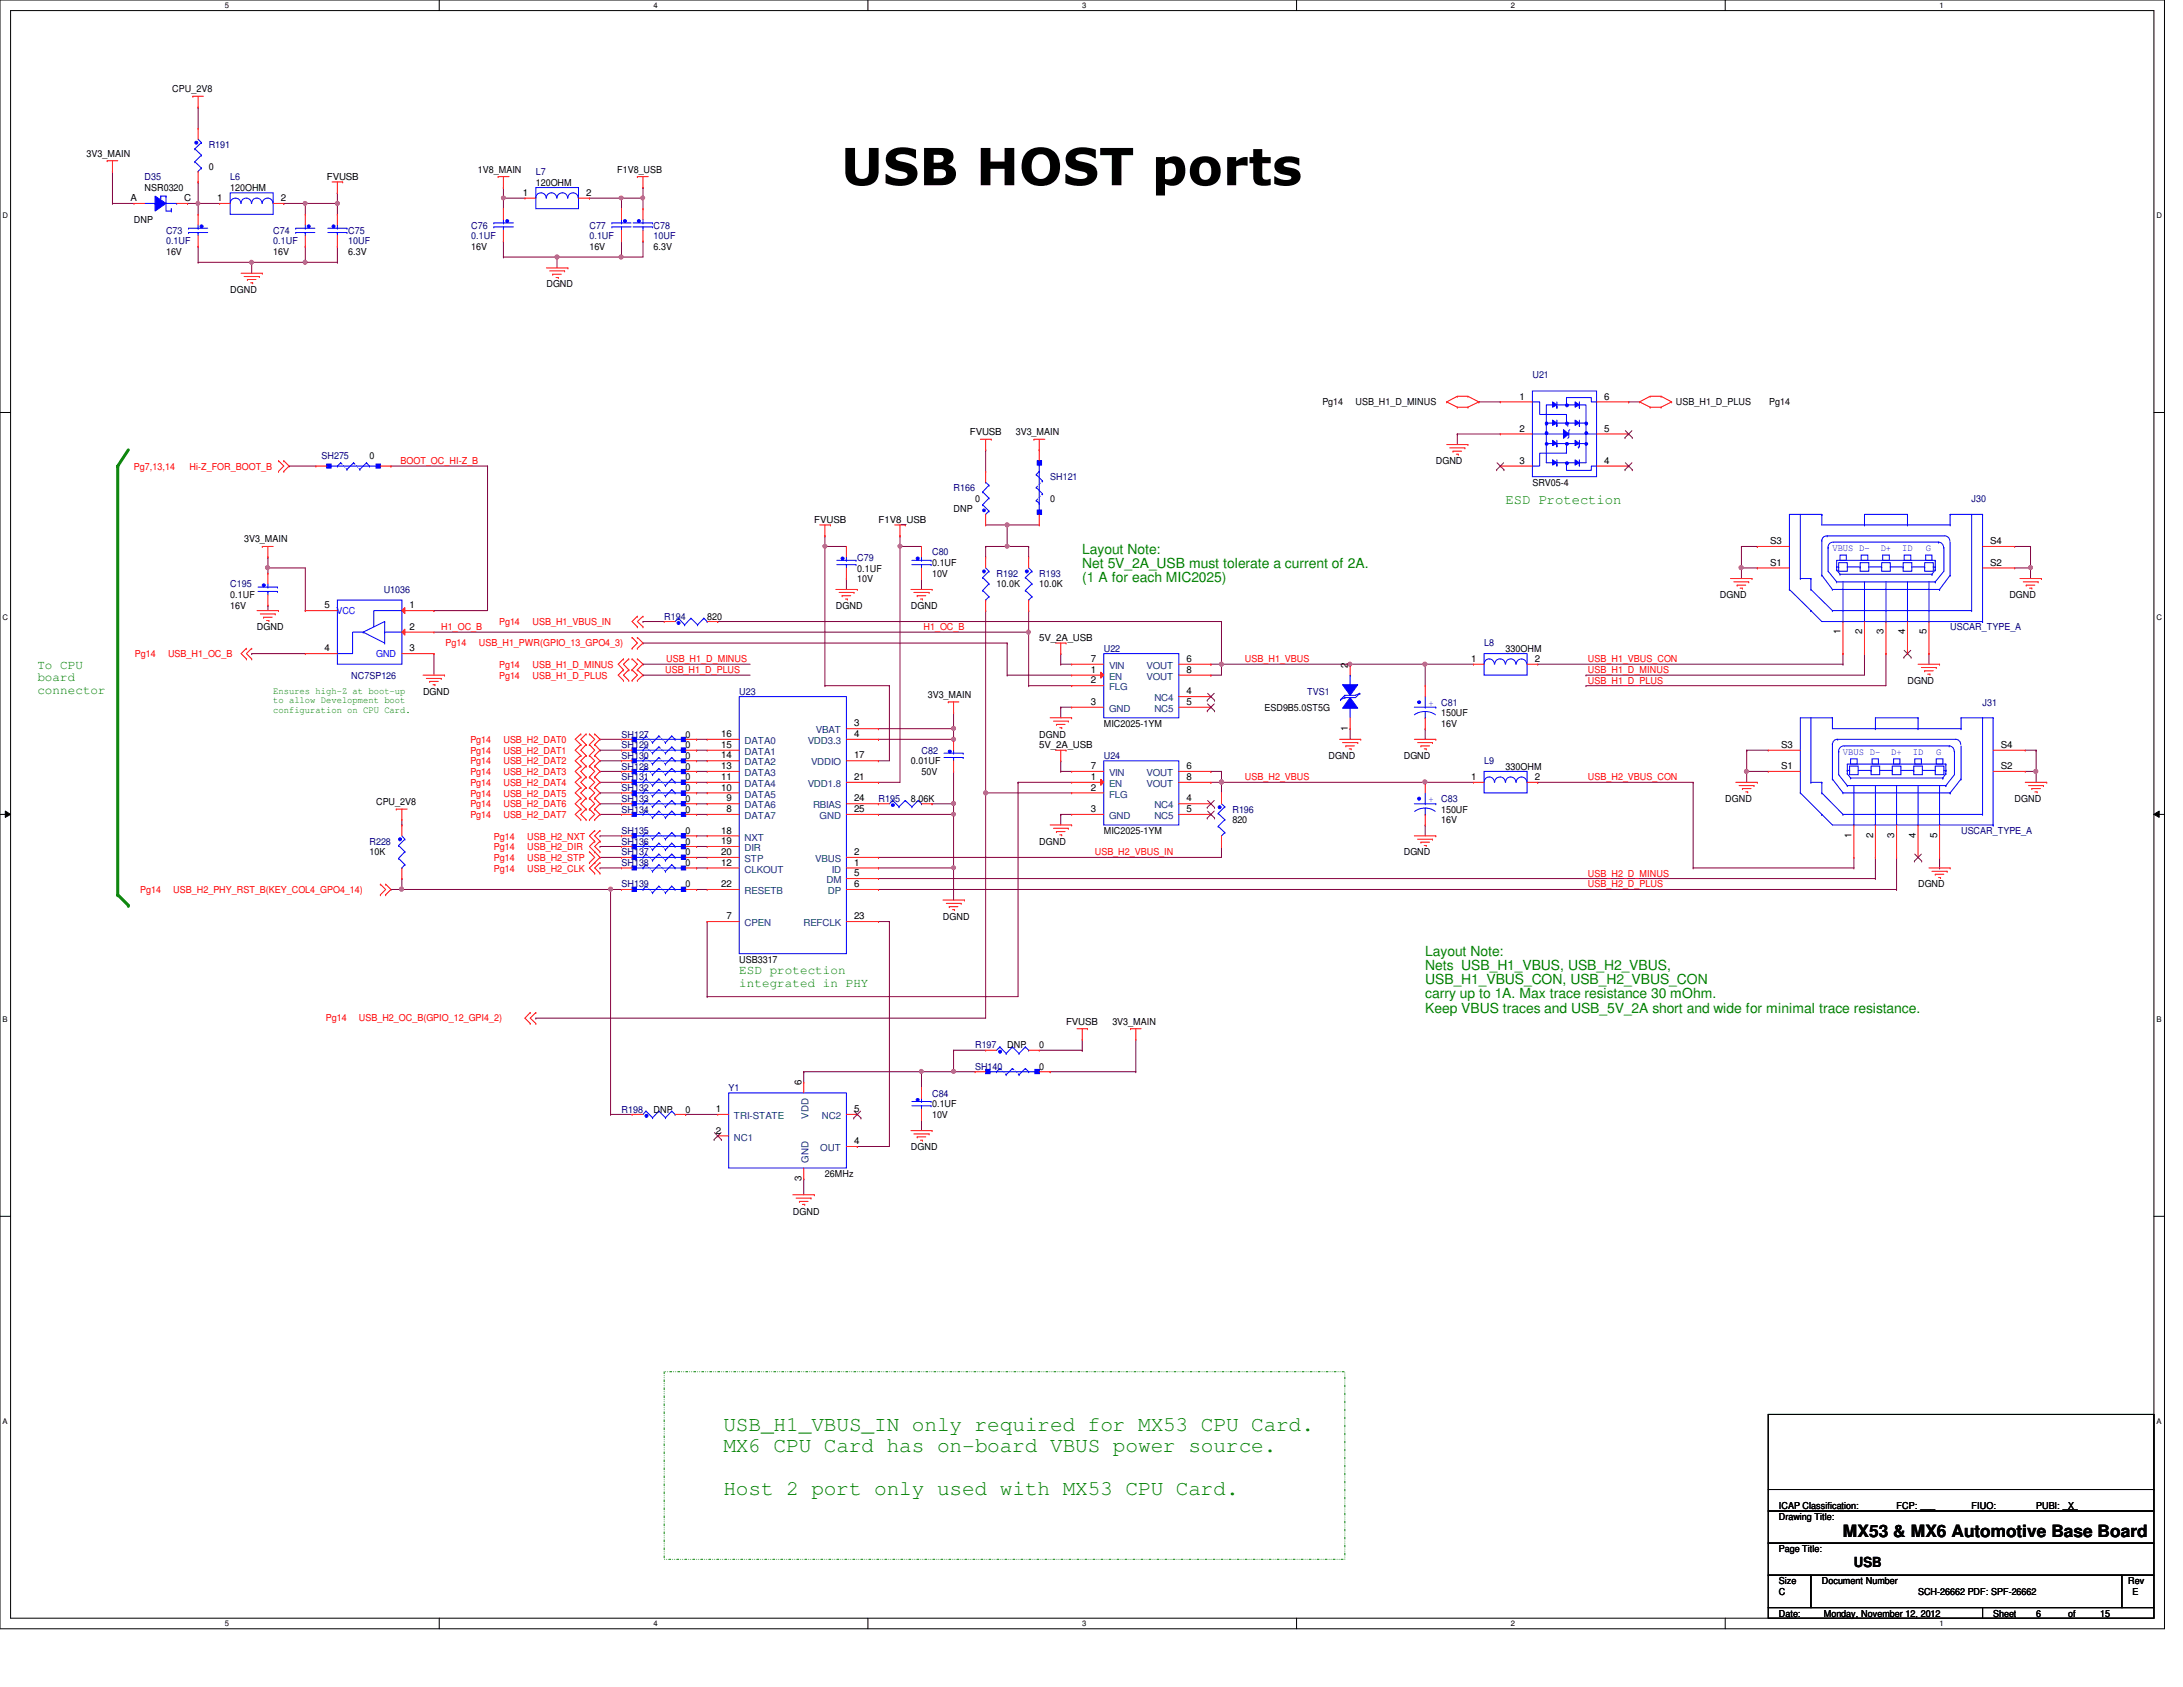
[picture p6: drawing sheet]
<svg xmlns="http://www.w3.org/2000/svg" width="279mm" height="216mm" viewBox="0 0 279 216" stroke-linecap="round" stroke-linejoin="round" font-family="sans-serif">
<defs><g id="words">
<text font-size="6.6" x="107.7" y="23.7">USB HOST ports</text>
<g font-size="2.7" fill="#008000">
<text x="92.6" y="183.2">USB_H1_VBUS_IN only required for MX53 CPU Card.</text>
<text x="92.6" y="185.9">MX6 CPU Card has on-board VBUS power source.</text>
<text x="92.6" y="191.3">Host 2 port only used with MX53 CPU Card.</text>
</g>
<text font-size="2.2" x="235.9" y="196.8">MX53 &amp; MX6 Automotive Base Board</text>
<g font-size="1.8" fill="#008000">
<text x="192.7" y="64.5">ESD Protection</text>
<text x="138.5" y="70.9">Layout Note:</text>
<text x="138.5" y="72.7">Net 5V_2A_USB must tolerate a current of 2A.</text>
<text x="138.5" y="74.5">(1 A for each MIC2025)</text>
<text x="182.4" y="122.3">Layout Note:</text>
<text x="182.4" y="124.1">Nets USB_H1_VBUS, USB_H2_VBUS,</text>
<text x="182.4" y="125.9">USB_H1_VBUS_CON, USB_H2_VBUS_CON</text>
<text x="182.4" y="127.8">carry up to 1A. Max trace resistance 30 mOhm.</text>
<text x="182.4" y="129.6">Keep VBUS traces and USB_5V_2A short and wide for minimal trace resistance.</text>
</g>
<text font-size="1.8" x="237.3" y="200.5">USB</text>
<g font-size="1.6" fill="#008000">
<text x="4.8" y="85.6">To CPU</text>
<text x="4.8" y="87.2">board</text>
<text x="4.8" y="88.8">connector</text>
<text x="94.6" y="124.7">ESD protection</text>
<text x="94.6" y="126.3">integrated in PHY</text>
</g>
<g font-size="1.2">
<text x="22.1" y="11.8">CPU_2V8</text>
<text x="11.1" y="20.1">3V3_MAIN</text>
<text x="26.7" y="21.7">0</text>
<text x="41.8" y="23.1">FVUSB</text>
<text x="61.2" y="22.1">1V8_MAIN</text>
<text x="68.6" y="23.7">120OHM</text>
<text x="79" y="22.1">F1V8_USB</text>
<text x="16.7" y="25.7">A</text>
<text x="17.1" y="28.6">DNP</text>
<text x="18.5" y="24.4">NSR0320</text>
<text x="23.6" y="25.7">C</text>
<text x="27.8" y="25.7">1</text>
<text x="29.5" y="24.4">120OHM</text>
<text x="35.9" y="25.7">2</text>
<text x="66.9" y="25.1">1</text>
<text x="75" y="25.1">2</text>
<text x="21.3" y="32.7">16V</text>
<text x="35" y="32.7">16V</text>
<text x="44.6" y="32.7">6.3V</text>
<text x="60.3" y="32">16V</text>
<text x="75.4" y="32">16V</text>
<text x="83.7" y="32">6.3V</text>
<text x="29.5" y="37.5">DGND</text>
<text x="69.9" y="36.8">DGND</text>
<text x="169.2" y="51.9">Pg14</text>
<text x="173.5" y="51.9">USB_H1_D_MINUS</text>
<text x="194.5" y="51.1">1</text>
<text x="205.3" y="51.1">6</text>
<text x="214.5" y="51.9">USB_H1_D_PLUS</text>
<text x="226.4" y="51.9">Pg14</text>
<text x="47.3" y="58.7">0</text>
<text x="124.1" y="55.7">FVUSB</text>
<text x="130" y="55.7">3V3_MAIN</text>
<text x="183.8" y="59.4">DGND</text>
<text x="194.5" y="55.2">2</text>
<text x="194.5" y="59.4">3</text>
<text x="205.3" y="59.4">4</text>
<text x="205.3" y="55.2">5</text>
<text x="122" y="65.6">DNP</text>
<text x="124.8" y="64.2">0</text>
<text x="134.4" y="64.2">0</text>
<text x="196.1" y="62.1">SRV05-4</text>
<text x="31.2" y="69.4">3V3_MAIN</text>
<text x="104.2" y="67">FVUSB</text>
<text x="112.4" y="67">F1V8_USB</text>
<text x="226.6" y="69.6">S3</text>
<text x="254.7" y="69.6">S4</text>
<text x="29.5" y="76.6">0.1UF</text>
<text x="29.5" y="77.9">16V</text>
<text x="41.5" y="77.9">5</text>
<text x="52.4" y="77.9">1</text>
<text x="107" y="77.9">DGND</text>
<text x="109.7" y="73.2">0.1UF</text>
<text x="109.7" y="74.5">10V</text>
<text x="116.6" y="77.9">DGND</text>
<text x="119.3" y="72.4">0.1UF</text>
<text x="119.3" y="73.8">10V</text>
<text x="127.6" y="75.2">10.0K</text>
<text x="133" y="75.2">10.0K</text>
<text x="220.1" y="76.6">DGND</text>
<text x="226.6" y="72.4">S1</text>
<text x="254.7" y="72.4">S2</text>
<text x="257.2" y="76.6">DGND</text>
<text x="32.9" y="80.7">DGND</text>
<text x="41.5" y="83.4">4</text>
<text x="52.4" y="80.6">2</text>
<text x="52.4" y="83.4">3</text>
<text x="90.5" y="79.3">820</text>
<text x="133" y="82">5V_2A_USB</text>
<text x="192.7" y="83.4">330OHM</text>
<text x="235.6" y="81.2" transform="rotate(-90 235.6 81.2)">1</text>
<text x="238.3" y="81.2" transform="rotate(-90 238.3 81.2)">2</text>
<text x="241.1" y="81.2" transform="rotate(-90 241.1 81.2)">3</text>
<text x="243.8" y="81.2" transform="rotate(-90 243.8 81.2)">4</text>
<text x="246.6" y="81.2" transform="rotate(-90 246.6 81.2)">5</text>
<text x="54.1" y="88.9">DGND</text>
<text x="118.7" y="89.3">3V3_MAIN</text>
<text x="139.6" y="86.1">1</text>
<text x="139.6" y="87.5">2</text>
<text x="139.6" y="84.7">7</text>
<text x="151.8" y="84.7">6</text>
<text x="151.8" y="86.1">8</text>
<text x="151.8" y="88.9">4</text>
<text x="172.5" y="85.4" transform="rotate(-90 172.5 85.4)">2</text>
<text x="188.3" y="84.7">1</text>
<text x="196.4" y="84.7">2</text>
<text x="244.1" y="87.5">DGND</text>
<text x="87.8" y="94.4">0</text>
<text x="87.8" y="95.8">0</text>
<text x="92.3" y="94.3">16</text>
<text x="92.3" y="95.7">15</text>
<text x="109.3" y="93">3</text>
<text x="109.3" y="94.3">4</text>
<text x="133" y="95.8">5V_2A_USB</text>
<text x="133" y="94.4">DGND</text>
<text x="139.6" y="90.2">3</text>
<text x="141.3" y="93">MIC2025-1YM</text>
<text x="151.8" y="90.2">5</text>
<text x="161.8" y="91">ESD9B5.0ST5G</text>
<text x="172.5" y="93.5" transform="rotate(-90 172.5 93.5)">1</text>
<text x="184.4" y="91.7">150UF</text>
<text x="184.4" y="93">16V</text>
<text x="228" y="95.7">S3</text>
<text x="256.1" y="95.7">S4</text>
<text x="87.8" y="99.9">0</text>
<text x="87.8" y="97.2">0</text>
<text x="87.8" y="101.3">0</text>
<text x="87.8" y="98.5">0</text>
<text x="92.3" y="97.1">14</text>
<text x="92.3" y="98.4">13</text>
<text x="92.3" y="99.8">11</text>
<text x="92.3" y="101.2">10</text>
<text x="109.3" y="97.1">17</text>
<text x="109.3" y="99.8">21</text>
<text x="116.6" y="97.8">0.01UF</text>
<text x="117.9" y="99.2">50V</text>
<text x="139.6" y="99.8">1</text>
<text x="139.6" y="101.2">2</text>
<text x="139.6" y="98.4">7</text>
<text x="151.8" y="98.4">6</text>
<text x="151.8" y="99.8">8</text>
<text x="170.1" y="97.2">DGND</text>
<text x="179.7" y="97.2">DGND</text>
<text x="188.3" y="99.8">1</text>
<text x="192.7" y="98.5">330OHM</text>
<text x="196.4" y="99.8">2</text>
<text x="228" y="98.4">S1</text>
<text x="256.1" y="98.4">S2</text>
<text x="48.1" y="103">CPU_2V8</text>
<text x="87.8" y="106.7">0</text>
<text x="87.8" y="102.6">0</text>
<text x="87.8" y="104">0</text>
<text x="92.3" y="106.7">18</text>
<text x="93" y="102.6">9</text>
<text x="93" y="103.9">8</text>
<text x="109.3" y="102.6">24</text>
<text x="109.3" y="103.9">25</text>
<text x="116.6" y="102.6">8.06K</text>
<text x="139.6" y="103.9">3</text>
<text x="141.3" y="106.7">MIC2025-1YM</text>
<text x="151.8" y="102.6">4</text>
<text x="151.8" y="103.9">5</text>
<text x="157.7" y="105.4">820</text>
<text x="184.4" y="104">150UF</text>
<text x="184.4" y="105.4">16V</text>
<text x="220.8" y="102.6">DGND</text>
<text x="237" y="107.2" transform="rotate(-90 237 107.2)">1</text>
<text x="239.7" y="107.2" transform="rotate(-90 239.7 107.2)">2</text>
<text x="242.4" y="107.2" transform="rotate(-90 242.4 107.2)">3</text>
<text x="245.2" y="107.2" transform="rotate(-90 245.2 107.2)">4</text>
<text x="247.9" y="107.2" transform="rotate(-90 247.9 107.2)">5</text>
<text x="257.9" y="102.6">DGND</text>
<text x="47.3" y="109.5">10K</text>
<text x="87.8" y="108.1">0</text>
<text x="87.8" y="109.5">0</text>
<text x="87.8" y="110.9">0</text>
<text x="87.8" y="113.6">0</text>
<text x="92.3" y="110.8">12</text>
<text x="92.3" y="108">19</text>
<text x="92.3" y="109.4">20</text>
<text x="92.3" y="113.5">22</text>
<text x="109.3" y="110.8">1</text>
<text x="109.3" y="109.4">2</text>
<text x="109.3" y="112.1">5</text>
<text x="109.3" y="113.5">6</text>
<text x="133" y="108.1">DGND</text>
<text x="179.7" y="109.5">DGND</text>
<text x="245.5" y="113.6">DGND</text>
<text x="93" y="117.6">7</text>
<text x="109.3" y="117.6">23</text>
<text x="120.7" y="117.7">DGND</text>
<text x="94.6" y="123.2">USB3317</text>
<text x="136.4" y="131.1">FVUSB</text>
<text x="142.4" y="131.1">3V3_MAIN</text>
<text x="128.9" y="134.2">DNP</text>
<text x="133" y="136.9">0</text>
<text x="133" y="134.2">0</text>
<text x="83.7" y="142.4">DNP</text>
<text x="87.8" y="142.4">0</text>
<text x="91.6" y="142.3">1</text>
<text x="102.6" y="138.9" transform="rotate(-90 102.6 138.9)">6</text>
<text x="109.3" y="142.3">5</text>
<text x="119.3" y="141.7">0.1UF</text>
<text x="119.3" y="143.1">10V</text>
<text x="91.6" y="145.1">2</text>
<text x="109.3" y="146.4">4</text>
<text x="116.6" y="147.2">DGND</text>
<text x="101.5" y="155.4">DGND</text>
<text x="102.6" y="151.1" transform="rotate(-90 102.6 151.1)">3</text>
<text x="105.6" y="150.6">26MHz</text>
<text x="227.7" y="194.5">Drawing Title:</text>
<text x="227.7" y="193.2">ICAP Classification:</text>
<text x="242.7" y="193.2">FCP: ___</text>
<text x="252.3" y="193.2">FIUO:</text>
<text x="260.6" y="193.2">PUBI: ___</text>
<text x="264.7" y="193.2">X</text>
<text x="227.7" y="202.7">Size</text>
<text x="227.7" y="198.6">Page Title:</text>
<text x="233.2" y="202.7">Document Number</text>
<text x="272.4" y="202.7">Rev</text>
<text x="227.7" y="206.9">Date:</text>
<text x="227.7" y="204.1">C</text>
<text x="233.4" y="206.9">Monday, November 12, 2012</text>
<text x="245.5" y="204.1">SCH-26662 PDF: SPF-26662</text>
<text x="255.1" y="206.9">Sheet</text>
<text x="260.6" y="206.9">6</text>
<text x="264.7" y="206.9">of</text>
<text x="268.8" y="206.9">15</text>
<text x="272.9" y="204.1">E</text>
</g>
<g font-size="1.2" fill="#000080">
<text x="18.5" y="23.1">D35</text>
<text x="26.7" y="19">R191</text>
<text x="29.5" y="23.1">L6</text>
<text x="68.6" y="22.4">L7</text>
<text x="21.3" y="29.9">C73</text>
<text x="35" y="29.9">C74</text>
<text x="44.6" y="29.9">C75</text>
<text x="60.3" y="29.3">C76</text>
<text x="75.4" y="29.3">C77</text>
<text x="83.7" y="29.3">C78</text>
<text x="21.3" y="31.3">0.1UF</text>
<text x="35" y="31.3">0.1UF</text>
<text x="44.6" y="31.3">10UF</text>
<text x="60.3" y="30.6">0.1UF</text>
<text x="75.4" y="30.6">0.1UF</text>
<text x="83.7" y="30.6">10UF</text>
<text x="196.1" y="48.4">U21</text>
<text x="41.1" y="58.7">SH275</text>
<text x="122" y="62.9">R166</text>
<text x="134.4" y="61.5">SH121</text>
<text x="252.3" y="64.2">J30</text>
<text x="109.7" y="71.8">C79</text>
<text x="119.3" y="71.1">C80</text>
<text x="29.5" y="75.2">C195</text>
<text x="49.1" y="75.9">U1036</text>
<text x="127.6" y="73.8">R192</text>
<text x="133" y="73.8">R193</text>
<text x="85" y="79.3">R194</text>
<text x="141.3" y="83.4">U22</text>
<text x="189.9" y="82.7">L8</text>
<text x="249.6" y="80.7">USCAR_TYPE_A</text>
<text x="45" y="86.9">NC7SP126</text>
<text x="94.6" y="88.9">U23</text>
<text x="167.3" y="88.9">TVS1</text>
<text x="79.5" y="94.4">SH127</text>
<text x="79.5" y="95.8">SH129</text>
<text x="184.4" y="90.3">C81</text>
<text x="253.7" y="90.3">J31</text>
<text x="79.5" y="99.9">SH131</text>
<text x="79.5" y="97.2">SH130</text>
<text x="79.5" y="101.3">SH132</text>
<text x="79.5" y="98.5">SH128</text>
<text x="117.9" y="96.4">C82</text>
<text x="141.3" y="97.2">U24</text>
<text x="189.9" y="97.8">L9</text>
<text x="79.5" y="106.7">SH135</text>
<text x="79.5" y="102.6">SH133</text>
<text x="79.5" y="104">SH134</text>
<text x="112.4" y="102.6">R195</text>
<text x="157.7" y="104">R196</text>
<text x="184.4" y="102.6">C83</text>
<text x="251" y="106.7">USCAR_TYPE_A</text>
<text x="47.3" y="108.1">R228</text>
<text x="79.5" y="108.1">SH136</text>
<text x="79.5" y="109.5">SH137</text>
<text x="79.5" y="110.9">SH138</text>
<text x="79.5" y="113.6">SH139</text>
<text x="124.8" y="136.9">SH140</text>
<text x="124.8" y="134.2">R197</text>
<text x="79.5" y="142.4">R198</text>
<text x="93.3" y="139.7">Y1</text>
<text x="119.3" y="140.3">C84</text>
</g>
<g font-size="1.2" fill="#f00">
<text x="51.3" y="59.4">BOOT_OC_HI-Z_B</text>
<text x="17.1" y="60.1">Pg7,13,14</text>
<text x="24.3" y="60.1">Hi-Z_FOR_BOOT_B</text>
<text x="56.5" y="80.6">H1_OC_B</text>
<text x="57" y="82.7">Pg14</text>
<text x="61.3" y="82.7">USB_H1_PWR(GPIO_13_GPO4_3)</text>
<text x="63.9" y="80">Pg14</text>
<text x="68.2" y="80">USB_H1_VBUS_IN</text>
<text x="118.2" y="80.6">H1_OC_B</text>
<text x="17.3" y="84.1">Pg14</text>
<text x="21.5" y="84.1">USB_H1_OC_B</text>
<text x="63.9" y="86.9">Pg14</text>
<text x="63.9" y="85.5">Pg14</text>
<text x="68.2" y="86.9">USB_H1_D_PLUS</text>
<text x="68.2" y="85.5">USB_H1_D_MINUS</text>
<text x="85.1" y="86.1">USB_H1_D_PLUS</text>
<text x="85.3" y="84.8">USB_H1_D_MINUS</text>
<text x="159.3" y="84.8">USB_H1_VBUS</text>
<text x="203.2" y="86.1">USB_H1_D_MINUS</text>
<text x="203.2" y="87.5">USB_H1_D_PLUS</text>
<text x="203.2" y="84.8">USB_H1_VBUS_CON</text>
<text x="60.2" y="95.1">Pg14</text>
<text x="64.4" y="95.1">USB_H2_DAT0</text>
<text x="60.2" y="96.4">Pg14</text>
<text x="60.2" y="97.8">Pg14</text>
<text x="60.2" y="99.2">Pg14</text>
<text x="60.2" y="100.6">Pg14</text>
<text x="60.2" y="101.9">Pg14</text>
<text x="64.4" y="96.4">USB_H2_DAT1</text>
<text x="64.4" y="97.8">USB_H2_DAT2</text>
<text x="64.4" y="99.2">USB_H2_DAT3</text>
<text x="64.4" y="100.6">USB_H2_DAT4</text>
<text x="64.4" y="101.9">USB_H2_DAT5</text>
<text x="159.3" y="99.9">USB_H2_VBUS</text>
<text x="203.2" y="99.9">USB_H2_VBUS_CON</text>
<text x="60.2" y="103.3">Pg14</text>
<text x="60.2" y="104.7">Pg14</text>
<text x="63.2" y="107.4">Pg14</text>
<text x="64.4" y="103.3">USB_H2_DAT6</text>
<text x="64.4" y="104.7">USB_H2_DAT7</text>
<text x="67.5" y="107.4">USB_H2_NXT</text>
<text x="63.2" y="108.8">Pg14</text>
<text x="63.2" y="111.5">Pg14</text>
<text x="63.2" y="110.2">Pg14</text>
<text x="67.5" y="108.8">USB_H2_DIR</text>
<text x="67.5" y="111.5">USB_H2_CLK</text>
<text x="67.5" y="110.2">USB_H2_STP</text>
<text x="140.1" y="109.5">USB_H2_VBUS_IN</text>
<text x="203.2" y="112.2">USB_H2_D_MINUS</text>
<text x="203.2" y="113.6">USB_H2_D_PLUS</text>
<text x="17.9" y="114.3">Pg14</text>
<text x="22.2" y="114.3">USB_H2_PHY_RST_B(KEY_COL4_GPO4_14)</text>
<text x="41.7" y="130.7">Pg14</text>
<text x="45.9" y="130.7">USB_H2_OC_B(GPIO_12_GPI4_2)</text>
</g>
<g font-size="1.2" fill="#00f">
<text x="234.5" y="70.5">VBUS D-</text>
<text x="240.7" y="70.5">D+</text>
<text x="243.5" y="70.5">ID</text>
<text x="246.5" y="70.5">G</text>
<text x="43.1" y="78.6">VCC</text>
<text x="48.1" y="84.1">GND</text>
<text x="182.8" y="90.3">+</text>
<text x="235.9" y="96.6">VBUS D-</text>
<text x="242.1" y="96.6">D+</text>
<text x="244.8" y="96.6">ID</text>
<text x="247.8" y="96.6">G</text>
<text x="182.8" y="102.6">+</text>
</g>
<g font-size="1.2" fill="#008000">
<text x="35" y="88.8">Ensures high-Z at boot-up</text>
<text x="35" y="90">to allow Development boot</text>
<text x="35" y="91.2">configuration on CPU Card.</text>
</g>
<g font-size="1.2" fill="#004080">
<text x="141.9" y="87">EN</text>
<text x="141.9" y="88.3">FLG</text>
<text x="141.9" y="85.6">VIN</text>
<text x="146.7" y="85.6">VOUT</text>
<text x="146.7" y="87">VOUT</text>
<text x="147.7" y="89.7">NC4</text>
<text x="95.3" y="95.2">DATA0</text>
<text x="103.4" y="95.2">VDD3.3</text>
<text x="104.4" y="93.9">VBAT</text>
<text x="141.9" y="91.1">GND</text>
<text x="147.7" y="91.1">NC5</text>
<text x="95.3" y="96.6">DATA1</text>
<text x="95.3" y="98">DATA2</text>
<text x="95.3" y="99.3">DATA3</text>
<text x="95.3" y="100.7">DATA4</text>
<text x="103.4" y="100.7">VDD1.8</text>
<text x="103.8" y="98">VDDIO</text>
<text x="141.9" y="100.7">EN</text>
<text x="141.9" y="99.3">VIN</text>
<text x="146.7" y="99.3">VOUT</text>
<text x="146.7" y="100.7">VOUT</text>
<text x="95.3" y="102.1">DATA5</text>
<text x="95.3" y="103.5">DATA6</text>
<text x="95.3" y="104.8">DATA7</text>
<text x="95.3" y="107.6">NXT</text>
<text x="104.1" y="103.5">RBIAS</text>
<text x="104.9" y="104.8">GND</text>
<text x="141.9" y="102.1">FLG</text>
<text x="141.9" y="104.8">GND</text>
<text x="147.7" y="103.5">NC4</text>
<text x="147.7" y="104.8">NC5</text>
<text x="95.3" y="111.7">CLKOUT</text>
<text x="95.3" y="108.9">DIR</text>
<text x="95.3" y="110.3">STP</text>
<text x="104.4" y="110.3">VBUS</text>
<text x="105.8" y="113">DM</text>
<text x="106.5" y="111.7">ID</text>
<text x="95.3" y="118.5">CPEN</text>
<text x="95.3" y="114.4">RESETB</text>
<text x="102.8" y="118.5">REFCLK</text>
<text x="106" y="114.4">DP</text>
<text x="93.9" y="143.2">TRI-STATE</text>
<text x="103.5" y="143.2" transform="rotate(-90 103.5 143.2)">VDD</text>
<text x="105.2" y="143.2">NC2</text>
<text x="93.9" y="146">NC1</text>
<text x="103.5" y="148.8" transform="rotate(-90 103.5 148.8)">GND</text>
<text x="105" y="147.3">OUT</text>
</g>
<g font-size="1">
<text x="28.8" y="1">5</text>
<text x="83.7" y="1">4</text>
<text x="138.5" y="1">3</text>
<text x="193.4" y="1">2</text>
<text x="248.2" y="1">1</text>
<text x=".3" y="27.9">D</text>
<text x="276" y="27.9">D</text>
<text x=".3" y="79.4">C</text>
<text x="276" y="79.4">C</text>
<text x=".3" y="130.8">B</text>
<text x="276" y="130.8">B</text>
<text x=".3" y="182.2">A</text>
<text x="276" y="182.2">A</text>
<text x="28.8" y="208.1">5</text>
<text x="83.7" y="208.1">4</text>
<text x="138.5" y="208.1">3</text>
<text x="193.4" y="208.1">2</text>
<text x="248.2" y="208.1">1</text>
</g>
</g></defs>
<path d="M0 0h277v208.4h-277zM1.4 1.4h274.3v205.7h-274.3z" fill="none" stroke="#000" stroke-width=".13"/>
<g fill="#fff">
<path d="M28.8 .1h.5v1.1h-.5z"/>
<path d="M28.8 207.2h.5v1.1h-.5z"/>
</g>
<path d="M56.2 0v1.4M56.2 207.1v1.3" fill="none" stroke="#000" stroke-width=".13"/>
<g fill="#fff">
<path d="M83.7 .1h.5v1.1h-.5z"/>
<path d="M83.7 207.2h.5v1.1h-.5z"/>
</g>
<path d="M111.1 0v1.4M111.1 207.1v1.3" fill="none" stroke="#000" stroke-width=".13"/>
<g fill="#fff">
<path d="M138.5 .1h.6v1.1h-.6z"/>
<path d="M138.5 207.2h.6v1.1h-.6z"/>
</g>
<path d="M165.9 0v1.4M165.9 207.1v1.3" fill="none" stroke="#000" stroke-width=".13"/>
<g fill="#fff">
<path d="M193.4 .1h.5v1.1h-.5z"/>
<path d="M193.4 207.2h.5v1.1h-.5z"/>
</g>
<path d="M220.8 0v1.4M220.8 207.1v1.3" fill="none" stroke="#000" stroke-width=".13"/>
<g fill="#fff">
<path d="M248.2 .1h.6v1.1h-.6z"/>
<path d="M248.2 207.2h.6v1.1h-.6z"/>
<path d="M.3 27.1h.8v1.1h-.8z"/>
<path d="M276 27.1h.7v1.1h-.7z"/>
<path d="M.3 78.5h.8v1.1h-.8z"/>
<path d="M276 78.5h.7v1.1h-.7z"/>
</g>
<path d="M0 52.8h1.4M275.7 52.8h1.3" fill="none" stroke="#000" stroke-width=".13"/>
<g fill="#fff">
<path d="M.3 129.9h.7v1.1h-.7z"/>
<path d="M276 129.9h.6v1.1h-.6z"/>
</g>
<path d="M0 104.2h1.4M.7 103.8l.7 .4-.7 .4zM275.7 104.2l.7-.4v.8zM275.7 104.2h1.3" fill="none" stroke="#000" stroke-width=".13"/>
<path d="M.7 103.8l.7 .4-.7 .4zM275.7 104.2l.7-.4v.8z" fill="#000"/>
<g fill="#fff">
<path d="M.3 181.4h.7v1.1h-.7z"/>
<path d="M276 181.4h.6v1.1h-.6z"/>
</g>
<path d="M0 155.7h1.4M275.7 155.7h1.3" fill="none" stroke="#000" stroke-width=".13"/>
<path d="M15.1 59.6v54.9" fill="none" stroke="#008000" stroke-width=".38"/>
<circle cx="15.1" cy="114.5" r=".19" fill="#008000"/>
<path d="M16.4 57.6l-1.3 2" fill="none" stroke="#008000" stroke-width=".38"/>
<circle cx="15.1" cy="59.6" r=".19" fill="#008000"/>
<path d="M15.1 114.5l1.3 1.4" fill="none" stroke="#008000" stroke-width=".38"/>
<circle cx="16.4" cy="115.9" r=".19" fill="#008000"/>
<path d="M85 175.6h87.1v24h-87.1z" fill="none" stroke="#008000" stroke-width=".13" stroke-dasharray=".3 .3 0 .3 0 .3"/>
<g fill="none" stroke="#800040" stroke-width=".13">
<path d="M131.7 69.9h.1M131.7 69.9v1.4M82.3 85h.1M82.3 82.3h.1M82.3 85h13.7M82.3 82.3h46.6M105.6 87.8h.1M105.6 87.8h8.2M122 98.7h.1M122 98.7v4.2M128.9 86.4h.1M128.9 82.3h.1"/>
<path d="M128.9 86.4h8.3M128.9 82.3v4.1M131.7 80.9h.1M131.7 80.9v6.9M135.8 83.7h.1M135.8 83.7v1.3M155 98.7h.1M155 98.7h1.3M156.3 98.7h.1M156.3 98.7v2.8M112.4 117.9h.1M112.4 117.9h1.4"/>
<path d="M113.8 117.9h.1M113.8 117.9v28.8h-4.1M135.8 104.2h.1M135.8 104.2h1.4M156.3 100.1h.1M196.8 100.1h.1M196.8 100.1h19.9M216.7 100.1h.1M216.7 111.1h.1M216.7 100.1v11M216.7 111.1h20.6M109.7 146.7h.1"/>
</g>
<circle cx="156.3" cy="100.1" r=".26" fill="#f0f"/>
<circle cx="156.3" cy="100.1" r=".26" fill="none" stroke="#f0f" stroke-width=".13"/>
<path d="M156.3 100.1h.1M156.3 100.1h26.1" fill="none" stroke="#800040" stroke-width=".13"/>
<circle cx="156.3" cy="100.1" r=".26" fill="#f0f"/>
<circle cx="156.3" cy="100.1" r=".26" fill="none" stroke="#f0f" stroke-width=".13"/>
<path d="M105.6 69.9h.1M105.6 69.9v17.9M112.4 111.1h.1M112.4 111.1h9.6M155 100.1h.1M155 100.1h1.3" fill="none" stroke="#800040" stroke-width=".13"/>
<circle cx="105.6" cy="69.9" r=".25" fill="#f0f"/>
<circle cx="105.6" cy="69.9" r=".25" fill="none" stroke="#f0f" stroke-width=".13"/>
<g fill="none" stroke="#800040" stroke-width=".13">
<path d="M186.5 55.5h.1M186.5 55.5h5.5M189.3 51.4h.1M189.3 51.4h2.7M208.4 51.4h.1M208.4 51.4h1.4M82.3 79.5h.1M82.3 79.5h2.7M91.9 79.5h.1M91.9 79.5h64.4M135.8 97.4h.1M135.8 97.4v1.3"/>
<path d="M156.3 85h.1M156.3 85v1.4M182.4 85h.1M182.4 85h6.2M223.6 98.7h.1M223.6 98.7v1.4M112.4 109.7h.1M112.4 112.4h.1M112.4 113.8h.1M112.4 109.7h43.9M112.4 112.4h127.6M112.4 113.8h130.3"/>
<path d="M130.3 100.1h.1M130.3 100.1v27.5h-39.8M130.3 100.1h6.9M68.6 130.3h.1M68.6 130.3h57.6M90.5 127.6h.1"/>
</g>
<circle cx="182.4" cy="85" r=".26" fill="#f0f"/>
<circle cx="182.4" cy="85" r=".26" fill="none" stroke="#f0f" stroke-width=".13"/>
<path d="M182.4 100.1h.1M182.4 100.1h6.2" fill="none" stroke="#800040" stroke-width=".13"/>
<circle cx="182.4" cy="100.1" r=".26" fill="#f0f"/>
<circle cx="182.4" cy="100.1" r=".26" fill="none" stroke="#f0f" stroke-width=".13"/>
<path d="M222.9 72.7h.1M222.9 72.7v1.3" fill="none" stroke="#800040" stroke-width=".13"/>
<circle cx="222.8" cy="72.6" r=".26" fill="#f0f"/>
<circle cx="222.8" cy="72.6" r=".26" fill="none" stroke="#f0f" stroke-width=".13"/>
<path d="M259.9 72.7h.1M259.9 72.7v1.3" fill="none" stroke="#800040" stroke-width=".13"/>
<circle cx="259.9" cy="72.6" r=".26" fill="#f0f"/>
<circle cx="259.9" cy="72.6" r=".26" fill="none" stroke="#f0f" stroke-width=".13"/>
<path d="M260.6 98.7h.1M260.6 98.7v1.4M90.5 117.9h.1M90.5 117.9v9.7M112.4 104.2h.1M112.4 104.2h9.6" fill="none" stroke="#800040" stroke-width=".13"/>
<circle cx="122" cy="104.2" r=".25" fill="#f0f"/>
<circle cx="122" cy="104.2" r=".25" fill="none" stroke="#f0f" stroke-width=".13"/>
<path d="M115.2 69.9h.1M115.2 69.9v30.2h-2.8M115.2 69.9h2.7M112.4 97.4h.1M113.8 87.8h.1M113.8 87.8v9.6h-1.4M135.8 98.7h.1M135.8 98.7h1.4M112.4 100.1h.1" fill="none" stroke="#800040" stroke-width=".13"/>
<circle cx="115.2" cy="69.9" r=".25" fill="#f0f"/>
<circle cx="115.2" cy="69.9" r=".25" fill="none" stroke="#f0f" stroke-width=".13"/>
<g fill="none" stroke="#800040" stroke-width=".13">
<path d="M105.6 69.9h.1M105.6 68.6h.1M105.6 69.9h2.7M105.6 68.6v1.3M115.2 68.6h.1M115.2 68.6v1.3M126.2 78.1h.1M126.2 69.9h.1M126.2 69.9v1.4M126.2 78.1v23.4M126.2 69.9h5.5M128.9 69.9h.1"/>
<path d="M128.9 67.2h.1M128.9 67.2v2.7M156.3 79.5h.1M156.3 79.5v5.5M122 104.2h.1M122 102.9h.1M122 102.9v8.2"/>
</g>
<circle cx="128.9" cy="69.9" r=".25" fill="#f0f"/>
<circle cx="128.9" cy="69.9" r=".25" fill="none" stroke="#f0f" stroke-width=".13"/>
<path d="M126.2 101.5h.1M126.2 101.5v28.8" fill="none" stroke="#800040" stroke-width=".13"/>
<circle cx="126.2" cy="101.5" r=".26" fill="#f0f"/>
<circle cx="126.2" cy="101.5" r=".26" fill="none" stroke="#f0f" stroke-width=".13"/>
<path d="M155 86.4h.1M155 86.4h1.3M119.3 102.9h.1M119.3 102.9h2.7M126.2 101.5h.1M126.2 101.5h11" fill="none" stroke="#800040" stroke-width=".13"/>
<circle cx="122" cy="102.8" r=".26" fill="#f0f"/>
<circle cx="122" cy="102.8" r=".26" fill="none" stroke="#f0f" stroke-width=".13"/>
<path d="M112.4 94.6h.1M112.4 94.6h9.6" fill="none" stroke="#800040" stroke-width=".13"/>
<circle cx="122" cy="94.6" r=".26" fill="#f0f"/>
<circle cx="122" cy="94.6" r=".26" fill="none" stroke="#f0f" stroke-width=".13"/>
<path d="M122 93.3h.1M122 93.3v1.3" fill="none" stroke="#800040" stroke-width=".13"/>
<circle cx="122" cy="93.2" r=".26" fill="#f0f"/>
<circle cx="122" cy="93.2" r=".26" fill="none" stroke="#f0f" stroke-width=".13"/>
<path d="M112.4 93.3h.1M122 91.2h.1M122 91.2v2.1h-9.6M131.7 87.8h.1M131.7 87.8h5.5M156.3 85h.1M156.3 85h16.5" fill="none" stroke="#800040" stroke-width=".13"/>
<circle cx="156.3" cy="85" r=".26" fill="#f0f"/>
<circle cx="156.3" cy="85" r=".26" fill="none" stroke="#f0f" stroke-width=".13"/>
<g fill="none" stroke="#800040" stroke-width=".13">
<path d="M76.8 94.6h.1M76.8 96h.1M76.8 97.4h.1M76.8 98.7h.1M76.8 94.6h2.7M76.8 96h2.7M76.8 97.4h2.7M76.8 98.7h2.7M182.4 85h.1M182.4 85v2.8M51.4 113.8h.1M51.4 113.8h26.7"/>
<path d="M76.8 100.1h.1M76.8 101.5h.1M76.8 102.9h.1M76.8 104.2h.1M76.8 107h.1M76.8 108.3h.1M76.8 109.7h.1M76.8 111.1h.1M76.8 100.1h2.7M76.8 101.5h2.7M76.8 102.9h2.7M76.8 104.2h2.7"/>
<path d="M76.8 107h2.7M76.8 108.3h2.7M76.8 109.7h2.7M76.8 111.1h2.7"/>
</g>
<circle cx="51.4" cy="113.8" r=".26" fill="#f0f"/>
<circle cx="51.4" cy="113.8" r=".26" fill="none" stroke="#f0f" stroke-width=".13"/>
<g fill="none" stroke="#800040" stroke-width=".13">
<path d="M89.2 98.7h.1M89.2 97.4h.1M89.2 96h.1M89.2 94.6h.1M89.2 98.7h1.3M89.2 97.4h1.3M89.2 96h1.3M89.2 94.6h1.3M78.1 113.8h.1M78.1 113.8v28.8M89.2 113.8h.1M89.2 111.1h.1"/>
<path d="M89.2 109.7h.1M89.2 108.3h.1M89.2 107h.1M89.2 104.2h.1M89.2 102.9h.1M89.2 101.5h.1M89.2 100.1h.1M89.2 113.8h1.3M89.2 111.1h1.3M89.2 109.7h1.3M89.2 108.3h1.3M89.2 107h1.3"/>
<path d="M89.2 104.2h1.3M89.2 102.9h1.3M89.2 101.5h1.3M89.2 100.1h1.3M87.8 142.6h.1M87.8 142.6h4.1"/>
</g>
<circle cx="78.1" cy="113.8" r=".26" fill="#f0f"/>
<circle cx="78.1" cy="113.8" r=".26" fill="none" stroke="#f0f" stroke-width=".13"/>
<g fill="none" stroke="#800040" stroke-width=".13">
<path d="M186.5 55.5h.1M186.5 55.5v1.4M82.3 86.4h.1M82.3 86.4h13.7M135.8 90.5h.1M135.8 85h.1M135.8 85h1.4M135.8 90.5h1.4M155 85h.1M155 85h1.3M172.8 93.3h.1M172.8 93.3v1.3"/>
<path d="M182.4 93.3h.1M182.4 93.3v1.3M122 111.1h.1M122 111.1v4.1M156.3 108.3h.1M156.3 108.3v1.4M182.4 105.6h.1M182.4 105.6v1.4"/>
</g>
<circle cx="122" cy="111" r=".25" fill="#f0f"/>
<circle cx="122" cy="111" r=".25" fill="none" stroke="#f0f" stroke-width=".13"/>
<g fill="none" stroke="#800040" stroke-width=".13">
<path d="M108.3 74h.1M108.3 74v1.4M117.9 74h.1M117.9 74v1.4M135.8 90.5h.1M135.8 90.5v1.4M78.1 113.8h.1M78.1 113.8h1.4M135.8 104.2h.1M135.8 104.2v1.4M102.9 137.2h.1M102.9 137.2h15"/>
<path d="M117.9 137.2h.1M117.9 137.2v2M78.1 142.6h.1M78.1 142.6h2.8"/>
</g>
<path d="M117.7 136.9h.2l.2 .1v.3l-.2 .1-.2-.1z" fill-rule="evenodd" fill="#f0f"/>
<path d="M117.7 136.9h.2l.2 .1v.3l-.2 .1-.2-.1z" fill="none" stroke="#f0f" stroke-width=".13"/>
<path d="M25.4 26h.1M25.4 26v1.4M102.9 137.2h.1M102.9 137.2v1.3M102.9 150.9h.1M102.9 150.9v2" fill="none" stroke="#800040" stroke-width=".13"/>
<path d="M25.2 25.8h.1l.2 .1v.3l-.2 .1-.1-.1z" fill-rule="evenodd" fill="#f0f"/>
<path d="M25.2 25.8h.1l.2 .1v.3l-.2 .1-.1-.1z" fill="none" stroke="#f0f" stroke-width=".13"/>
<path d="M25.4 26h.1M25.4 26h2.7M39.1 26h.1M39.1 26h4.1" fill="none" stroke="#800040" stroke-width=".13"/>
<path d="M38.9 25.8h.1l.2 .1v.3l-.2 .1-.1-.1z" fill-rule="evenodd" fill="#f0f"/>
<path d="M38.9 25.8h.1l.2 .1v.3l-.2 .1-.1-.1z" fill="none" stroke="#f0f" stroke-width=".13"/>
<path d="M43.2 24.7h.1M43.2 24.7v1.3" fill="none" stroke="#800040" stroke-width=".13"/>
<circle cx="43.2" cy="26" r=".26" fill="#f0f"/>
<circle cx="43.2" cy="26" r=".26" fill="none" stroke="#f0f" stroke-width=".13"/>
<g fill="none" stroke="#800040" stroke-width=".13">
<path d="M25.4 31.5h.1M25.4 33.6h.1M25.4 31.5v2.1M25.4 33.6h13.7M36.3 26h.1M36.3 26h2.8M39.1 26h.1M39.1 33.6h.1M39.1 26v1.4M43.2 26h.1M43.2 31.5h.1M43.2 26v1.4"/>
<path d="M43.2 31.5v2.1"/>
</g>
<path d="M32 33.4l.2-.1 .2 .1-.1 .3-.1 .1-.2-.1z" fill-rule="evenodd" fill="#f0f"/>
<path d="M32 33.4l.2-.1 .2 .1-.1 .3-.1 .1-.2-.1z" fill="none" stroke="#f0f" stroke-width=".13"/>
<path d="M38.9 33.4l.1-.1 .2 .1v.3l-.2 .1-.1-.1z" fill-rule="evenodd" fill="#f0f"/>
<path d="M38.9 33.4l.1-.1 .2 .1v.3l-.2 .1-.1-.1z" fill="none" stroke="#f0f" stroke-width=".13"/>
<path d="M32.2 33.6h.1M32.2 33.6v1.4M39.1 31.5h.1M39.1 31.5v2.1h4.1M43.2 33.6h.1M122 137.2h.1M122 137.2h2.8M134.4 137.2h.1M134.4 137.2h11" fill="none" stroke="#800040" stroke-width=".13"/>
<circle cx="122" cy="137.1" r=".26" fill="#f0f"/>
<circle cx="122" cy="137.1" r=".26" fill="none" stroke="#f0f" stroke-width=".13"/>
<g fill="none" stroke="#800040" stroke-width=".13">
<path d="M25.4 13.7h.1M25.4 13.7v2.7M14.4 21.9h.1M14.4 26h.1M14.4 21.9v4.1M14.4 26h2.7M24 26h.1M25.4 23.3h.1M25.4 23.3v2.7h-1.4M64.4 24h.1M64.4 30.9h.1M64.4 25.4h.1"/>
<path d="M64.4 25.4h2.8M64.4 24v2.7M64.4 30.9v2M71.3 32.9h.1M71.3 32.9v1.4M79.5 25.4h.1M79.5 32.9h.1M79.5 25.4h2.8M79.5 32.9h2.8M122 134.4h.1M122 134.4v2.8M122 134.4h4.2"/>
</g>
<circle cx="64.4" cy="25.3" r=".25" fill="#f0f"/>
<circle cx="64.4" cy="25.3" r=".25" fill="none" stroke="#f0f" stroke-width=".13"/>
<path d="M82.3 24h.1M82.3 30.9h.1M82.3 25.4h.1M82.3 24v2.7M82.3 30.9v2" fill="none" stroke="#800040" stroke-width=".13"/>
<circle cx="82.3" cy="25.3" r=".25" fill="#f0f"/>
<circle cx="82.3" cy="25.3" r=".25" fill="none" stroke="#f0f" stroke-width=".13"/>
<path d="M79.5 25.4h.1M79.5 25.4v1.3" fill="none" stroke="#800040" stroke-width=".13"/>
<circle cx="79.5" cy="25.3" r=".25" fill="#f0f"/>
<circle cx="79.5" cy="25.3" r=".25" fill="none" stroke="#f0f" stroke-width=".13"/>
<path d="M64.4 32.9h.1M64.4 32.9h6.9M75.4 25.4h.1M75.4 25.4h4.1" fill="none" stroke="#800040" stroke-width=".13"/>
<circle cx="71.3" cy="32.9" r=".26" fill="#f0f"/>
<circle cx="71.3" cy="32.9" r=".26" fill="none" stroke="#f0f" stroke-width=".13"/>
<path d="M172.8 85h.1M172.8 85h9.6" fill="none" stroke="#800040" stroke-width=".13"/>
<path d="M172.6 84.8h.2l.2 .1-.1 .3-.1 .1-.2-.1z" fill-rule="evenodd" fill="#f0f"/>
<path d="M172.6 84.8h.2l.2 .1-.1 .3-.1 .1-.2-.1z" fill="none" stroke="#f0f" stroke-width=".13"/>
<path d="M126.2 57.6h.1M126.2 57.6v2.7M126.2 67.2h2.7M128.9 67.2h.1M50 113.8h.1M51.4 112.4h.1M51.4 112.4v1.4h-1.4M133 134.4h5.5M138.5 134.4h.1M138.5 133v1.4M145.4 137.2h.1M145.4 133v4.2" fill="none" stroke="#800040" stroke-width=".13"/>
<circle cx="128.9" cy="67.2" r=".26" fill="#f0f"/>
<circle cx="128.9" cy="67.2" r=".26" fill="none" stroke="#f0f" stroke-width=".13"/>
<path d="M71.3 32.9h.1M71.3 32.9h8.2M128.9 67.2h.1M128.9 67.2h4.1" fill="none" stroke="#800040" stroke-width=".13"/>
<circle cx="79.5" cy="32.9" r=".26" fill="#f0f"/>
<circle cx="79.5" cy="32.9" r=".26" fill="none" stroke="#f0f" stroke-width=".13"/>
<path d="M50 59.6h.1M50 59.6h12.4M62.4 59.6h.1M62.4 59.6v18.5M34.3 72.7h.1M34.3 72.7v.7M34.3 72.7h4.8M203 86.4h.1M203 87.8h.1M203 86.4h35.6M203 87.8h38.4" fill="none" stroke="#800040" stroke-width=".13"/>
<circle cx="34.2" cy="72.6" r=".26" fill="#f0f"/>
<circle cx="34.2" cy="72.6" r=".26" fill="none" stroke="#f0f" stroke-width=".13"/>
<g fill="none" stroke="#800040" stroke-width=".13">
<path d="M79.5 30.9h.1M79.5 30.9v2M34.3 77.5h.1M34.3 71.3h.1M34.3 71.3v1.4M34.3 77.5v.6M222.9 69.9h.1M222.9 69.9h2M222.9 69.9v2.8h2M224.9 69.9h.1M224.9 72.7h.1M257.9 69.9h2"/>
<path d="M257.9 72.7h2M259.9 69.9h.1M259.9 72.7h.1M259.9 69.9v2.8M196.8 85h39.1M223.6 96h.1M223.6 98.7h.1M223.6 96h2.7M223.6 98.7h2.7M235.9 85h.1M235.9 83.7h.1M235.9 83.7v1.3"/>
<path d="M238.6 83.7h.1M238.6 83.7v2.7M241.4 83.7h.1M241.4 83.7v4.1M246.9 83.7h.1M246.9 83.7v1.3M51.4 105.6h.1M51.4 104.9v.7M237.3 111.1h.1M237.3 109.7v1.4M240 112.4h.1M240 109.7v2.7"/>
<path d="M242.7 113.8h.1M242.7 109.7v4.1M248.2 111.1h.1M248.2 109.7v1.4M117.9 137.2h.1M117.9 137.2h4.1M117.9 143.3h.1M117.9 143.3v1.4"/>
</g>
<circle cx="223.5" cy="98.7" r=".26" fill="#f0f"/>
<circle cx="223.5" cy="98.7" r=".26" fill="none" stroke="#f0f" stroke-width=".13"/>
<path d="M223.6 96h.1M223.6 96v2.7M259.2 96h1.4M259.2 98.7h1.4M260.6 96h.1M260.6 98.7h.1" fill="none" stroke="#800040" stroke-width=".13"/>
<circle cx="260.6" cy="98.7" r=".26" fill="#f0f"/>
<circle cx="260.6" cy="98.7" r=".26" fill="none" stroke="#f0f" stroke-width=".13"/>
<path d="M37 59.6h.1M37 59.6h3.4M55.5 78.1h.1M55.5 78.1h6.9M55.5 83.7h.1M55.5 83.7v2.7M55.5 80.9h76.2M131.7 80.9h.1M260.6 96h.1M260.6 96v2.7" fill="none" stroke="#800040" stroke-width=".13"/>
<path d="M131.5 80.7l.1-.1 .2 .2v.3l-.2 .1-.1-.1z" fill-rule="evenodd" fill="#f0f"/>
<path d="M131.5 80.7l.1-.1 .2 .2v.3l-.2 .1-.1-.1z" fill="none" stroke="#f0f" stroke-width=".13"/>
<path d="M39.1 78.1h.1M39.1 72.7v5.4M131.7 78.1h.1M131.7 78.1v2.8M32.2 83.7h.1M32.2 83.7h6.9" fill="none" stroke="#800040" stroke-width=".13"/>
<g fill="none" stroke="#f00" stroke-width=".13">
<path d="M24.7 12.3h.1M24.7 12.3h1.3M25.4 13.7h.1M25.4 12.3v1.4M13.7 20.6h.1M13.7 20.6h1.4M14.4 21.9h.1M14.4 20.6v1.3M30.9 35h2.7M31.2 35.4h2M31.7 35.8h.1M31.7 35.8h1.1"/>
<path d="M32.1 36.2h.2M32.3 36.2h.1M33.2 35.4h.1M33.6 35h.1M42.5 23.3h1.4M43.2 24.7h.1M43.2 23.3v1.4M43.9 23.3h.1M63.8 22.6h.1M63.8 22.6h1.4M64.4 24h.1M64.4 22.6v1.4"/>
<path d="M69.9 34.3h2.8M70.4 34.7h1.9M70.7 35.1h.1M70.7 35.1h1.1M71.2 35.5h.3M71.5 35.5h.1M72.3 34.7h.1M72.7 34.3h.1M81.6 22.6h.1M81.6 22.6h1.4M82.3 24h.1M82.3 22.6v1.4"/>
<path d="M35.6 59h.1M35.6 59l.7 .6-.7 .7M36.3 59h.1M36.3 59l.7 .6-.7 .7M125.5 56.2h1.4M126.2 57.6h.1M126.2 56.2v1.4M126.9 56.2h.1M132.3 56.2h.1M132.3 56.2h1.4M133 57.6h.1M133 56.2v1.4"/>
<path d="M185.2 51.4h.1M185.2 51.4l1.3 .7M185.2 56.9h2.7M185.5 57.3h2M186 57.7h.1M186 57.7h1.1M186.4 58.1h.2M186.5 50.7h.1M186.5 52.1h.1M186.5 50.7h1.4M186.5 50.7l-1.3 .7M186.5 52.1h1.4"/>
<path d="M186.6 58.1h.1M187.5 57.3h.1M187.9 50.7h.1M187.9 52.1h.1M187.9 56.9h.1M187.9 50.7l1.4 .7M189.3 51.4h.1M189.3 51.4l-1.4 .7M209.8 51.4h.1M209.8 51.4l1.4 .7M211.2 50.7h.1M211.2 52.1h.1"/>
<path d="M211.2 50.7h1.4M211.2 52.1h1.4M211.2 50.7l-1.4 .7M212.6 50.7h.1M212.6 52.1h.1M212.6 50.7l1.4 .7M214 51.4h.1M214 51.4l-1.4 .7M32.9 78.1h2.7M33.3 78.6h1.9M33.6 69.9h.1M33.6 69.9h1.4"/>
<path d="M33.7 79h.1M33.7 79h1.1M34.1 79.4h.3M34.3 71.3h.1M34.3 69.9v1.4M34.4 79.4h.1M35.2 78.6h.1M35.6 78.1h.1M35.6 60.3h.1M36.3 60.3h.1M81.6 78.9h.1M81.6 78.9l-.7 .6 .7 .7"/>
<path d="M82.3 78.9h.1M82.3 78.9l-.7 .6 .7 .7M104.9 67.2h1.4M105.6 68.6h.1M105.6 67.2v1.4M106.3 67.2h.1M107 75.4h2.7M107.4 75.8h1.9M107.8 76.2h.1M107.8 76.2h1.1M108.2 76.7h.3M108.5 76.7h.1"/>
<path d="M109.3 75.8h.1M109.7 75.4h.1M114.5 67.2h1.4M115.2 68.6h.1M115.2 67.2v1.4M115.9 67.2h.1M116.6 75.4h2.7M117 75.8h1.9M117.4 76.2h.1M117.4 76.2h1.1M117.8 76.7h.3M118.1 76.7h.1"/>
<path d="M118.9 75.8h.1M119.3 75.4h.1M221.5 74h2.7M221.9 74.5h1.9M222.3 74.9h.1M222.3 74.9h1.1M222.7 75.3h.3M223 75.3h.1M223.8 74.5h.1M224.2 74h.1M258.5 74h2.8M259 74.5h1.9"/>
<path d="M259.3 74.9h.1M259.3 74.9h1.1M259.8 75.3h.3M260.1 75.3h.1M260.9 74.5h.1M261.3 74h.1M31.5 83h.1M31.5 84.3h.1M31.5 83l-.6 .7 .6 .6M32.2 84.3h.1M32.2 83h.1M32.2 83l-.7 .7 .7 .6"/>
<path d="M54.1 86.4h2.8M54.6 86.8h1.9M55 87.2h.1M55 87.2h1.1M55.4 87.6h.3M55.7 87.6h.1M56.5 86.8h.1M56.9 86.4h.1M74.3 93.9h.1M74.3 95.3h.1M74.3 96.7h.1M74.3 98h.1"/>
<path d="M74.3 99.4h.1M74.3 93.9l-.7 .7 .7 .7M74.3 95.3l-.7 .7 .7 .7M74.3 96.7l-.7 .7 .7 .6M74.3 98l-.7 .7 .7 .7M74.3 99.4l-.7 .7 .7 .7M75 95.3h.1M75 93.9h.1M75 96.7h.1M75 98h.1M75 99.4h.1M75 93.9l-.7 .7 .7 .7"/>
<path d="M75 95.3l-.7 .7 .7 .7M75 96.7l-.7 .7 .7 .6M75 98l-.7 .7 .7 .7M75 99.4l-.7 .7 .7 .7M75.4 95.3h.1M75.4 93.9h.1M75.4 96.7h.1M75.4 98h.1M75.4 99.4h.1M75.4 93.9l.7 .7-.7 .7M75.4 95.3l.7 .7-.7 .7M75.4 96.7l.7 .7-.7 .6"/>
<path d="M75.4 98l.7 .7-.7 .7M75.4 99.4l.7 .7-.7 .7M76.1 93.9h.1M76.1 95.3h.1M76.1 96.7h.1M76.1 98h.1M76.1 99.4h.1M76.1 93.9l.7 .7-.7 .7M76.1 95.3l.7 .7-.7 .7M76.1 96.7l.7 .7-.7 .6M76.1 98l.7 .7-.7 .7M76.1 99.4l.7 .7-.7 .7"/>
<path d="M79.8 85.7h.1M79.8 87.1h.1M79.8 84.3h.1M79.8 85.7l-.7 .7 .7 .7M79.8 84.3l-.7 .7 .7 .7M80.5 87.1h.1M80.5 85.7h.1M80.5 84.3h.1M80.5 85.7l-.7 .7 .7 .7M80.5 84.3l-.7 .7 .7 .7M80.9 87.1h.1M80.9 85.7h.1"/>
<path d="M80.9 84.3h.1M80.9 83h.1M80.9 81.6h.1M80.9 85.7l.7 .7-.7 .7M80.9 84.3l.7 .7-.7 .7M80.9 81.6l.7 .7-.7 .7M81.6 85.7h.1M81.6 87.1h.1M81.6 84.3h.1M81.6 81.6h.1M81.6 83h.1M81.6 80.2h.1"/>
<path d="M81.6 85.7l.7 .7-.7 .7M81.6 84.3l.7 .7-.7 .7M81.6 81.6l.7 .7-.7 .7M82.3 80.2h.1M121.4 89.8h.1M121.4 89.8h1.3M122 91.2h.1M122 89.8v1.4M134.4 91.9h2.8M134.8 92.3h1.9M135.1 82.3h1.3M135.1 96h1.3"/>
<path d="M135.2 92.7h.1M135.2 92.7h1.1M135.6 93.1h.3M135.8 83.7h.1M135.8 97.4h.1M135.8 82.3v1.4M135.8 96v1.4M135.9 93.1h.1M136.4 82.3h.1M136.4 96h.1M136.7 92.3h.1M137.2 91.9h.1"/>
<path d="M171.4 94.6h2.8M171.8 95h2M172.3 95.5h.1M172.3 95.5h1.1M172.7 95.8h.2M172.9 95.8h.1M173.8 95h.1M174.2 94.6h.1M181 94.6h2.8M181.4 95h1.9M181.9 95.5h.1M181.9 95.5h1.1"/>
<path d="M182.3 95.8h.2M182.5 95.8h.1M183.3 95h.1M183.8 94.6h.1M245.5 85h2.7M245.9 85.4h1.9M246.3 85.9h.1M246.3 85.9h1.1M246.7 86.3h.3M247 86.3h.1M247.8 85.4h.1M248.2 85h.1"/>
<path d="M48.7 114.5h.1M48.7 113.2h.1M48.7 113.2l.7 .6-.7 .7M49.4 113.2h.1M49.4 114.5h.1M49.4 113.2l.6 .6-.6 .7M50.7 103.5h.1M50.7 103.5h1.4M51.4 104.9h.1M51.4 103.5v1.4M74.3 100.8h.1M74.3 102.2h.1"/>
<path d="M74.3 103.5h.1M74.3 104.9h.1M74.3 100.8l-.7 .7 .7 .7M74.3 102.2l-.7 .7 .7 .6M74.3 103.5l-.7 .7 .7 .7M75 100.8h.1M75 102.2h.1M75 103.5h.1M75 104.9h.1M75 100.8l-.7 .7 .7 .7M75 102.2l-.7 .7 .7 .6M75 103.5l-.7 .7 .7 .7"/>
<path d="M75.4 100.8h.1M75.4 102.2h.1M75.4 103.5h.1M75.4 104.9h.1M75.4 110.4h.1M75.4 109h.1M75.4 100.8l.7 .7-.7 .7M75.4 102.2l.7 .7-.7 .6M75.4 103.5l.7 .7-.7 .7M75.4 109l.7 .7-.7 .7M76.1 106.3h.1M76.1 107.7h.1"/>
<path d="M76.1 109h.1M76.1 110.4h.1M76.1 111.8h.1M76.1 100.8h.1M76.1 102.2h.1M76.1 103.5h.1M76.1 104.9h.1M76.1 106.3l-.7 .7 .7 .7M76.1 107.7l-.7 .6 .7 .7M76.1 109l.7 .7-1.4 1.4 .7 .7M76.1 100.8l.7 .7-.7 .7M76.1 102.2l.7 .7-.7 .6"/>
<path d="M76.1 103.5l.7 .7-.7 .7M76.8 107.7h.1M76.8 106.3h.1M76.8 109h.1M76.8 111.8h.1M76.8 110.4h.1M76.8 106.3l-.7 .7 .7 .7M76.8 107.7l-.7 .6 .7 .7M76.8 110.4l-.7 .7 .7 .7M120.7 115.2h2.7M121.1 115.6h1.9M121.5 116h.1"/>
<path d="M121.5 116h1.1M121.9 116.4h.3M122.2 116.4h.1M123 115.6h.1M123.4 115.2h.1M134.4 105.6h2.8M134.8 106h1.9M135.2 106.4h.1M135.2 106.4h1.1M135.6 106.8h.3M135.9 106.8h.1M136.7 106h.1"/>
<path d="M137.2 105.6h.1M181 107h2.8M181.4 107.4h1.9M181.9 107.8h.1M181.9 107.8h1.1M182.3 108.2h.2M182.5 108.2h.1M183.3 107.4h.1M183.8 107h.1M222.2 100.1h2.7M222.6 100.5h1.9M223 100.9h.1"/>
<path d="M223 100.9h1.1M223.4 101.3h.3M223.7 101.3h.1M224.5 100.5h.1M224.9 100.1h.1M246.9 111.1h2.7M247.3 111.5h1.9M247.7 111.9h.1M247.7 111.9h1.1M248.1 112.3h.3M248.4 112.3h.1M249.2 111.5h.1"/>
<path d="M249.6 111.1h.1M259.2 100.1h2.8M259.6 100.5h1.9M260.1 100.9h.1M260.1 100.9h1.1M260.4 101.3h.3M260.7 101.3h.1M261.5 100.5h.1M262 100.1h.1M67.9 129.6h.1M67.9 131h.1M67.9 129.6l-.7 .7 .7 .7"/>
<path d="M68.6 131h.1M68.6 129.6h.1M68.6 129.6l-.7 .7 .7 .7M137.8 131.7h1.4M138.5 133h.1M138.5 131.7v1.3M139.2 131.7h.1M144.7 131.7h.1M144.7 131.7h1.3M145.4 133h.1M145.4 131.7v1.3M101.5 152.9h2.7"/>
<path d="M101.9 153.3h1.9M102.3 153.8h.1M102.3 153.8h1.1M102.7 154.1h.3M103 154.1h.1M103.8 153.3h.1M104.2 152.9h.1M116.6 144.7h2.7M117 145.1h1.9M117.4 145.5h.1M117.4 145.5h1.1M117.8 145.9h.3"/>
<path d="M118.1 145.9h.1M118.9 145.1h.1M119.3 144.7h.1"/>
</g>
<path d="M226.3 193.4h49.4v4.1h-49.4zM226.3 197.5h49.4v4.1h-49.4zM226.3 181h49.4v12.4h-49.4zM226.3 190.6h49.4M275.7 190.6h.1M226.3 201.6h5.5v4.1h-5.5zM226.3 205.7h27.4v1.4h-27.4zM231.8 201.6h39.8v4.1h-39.8zM253.7 205.7h22v1.4h-22zM271.6 201.6h4.1v4.1h-4.1z" fill="none" stroke="#000" stroke-width=".13"/>
<path d="M82.7 142.2h.1M82.7 142.2l-.4 .4M82.7 142.2l.8 .8M83.5 143h.1M84.3 142.2h.1M84.3 142.2l-.8 .8M84.3 142.2l.9 .8M85.2 143h.1M86 142.2h.1M86 142.2l-.8 .8M86 142.2l.4 .4M86.4 142.6h.1" fill="none" stroke="#00f" stroke-width=".13"/>
<path d="M82.6 142.7h.3v.2l-.2 .1-.1-.1z" fill-rule="evenodd" fill="#00f"/>
<path d="M82.3 107h.1M82.3 107h4.1M82.7 106.6h.1M82.7 106.6l-.4 .4M84.3 106.6h.1M84.3 106.6l-.8 .8M86 106.6h.1M86 106.6l-.8 .8M86 106.6l.4 .4M86.4 107h.1M82.6 142.7h.3v.2l-.2 .1-.1-.1z" fill="none" stroke="#00f" stroke-width=".13"/>
<path d="M80.9 142.6h.1M80.9 142.6h1.4M86.4 142.6h1.4M87.8 142.6h.1" fill="none" stroke="#f00" stroke-width=".13"/>
<path d="M82.7 106.6l.8 .8M83.5 107.4h.1M84.3 106.6l.9 .8M85.2 107.4h.1" fill="none" stroke="#00f" stroke-width=".13" stroke-dasharray=".3 .3 0 .3 0 .3"/>
<path d="M80.9 106.7h.5v.5h-.5z" fill-rule="evenodd" fill="#00f"/>
<path d="M80.9 106.7h.5v.5h-.5zM81.4 107h.1M81.4 107h.9M86.4 107h.8M87.2 107h.1" fill="none" stroke="#00f" stroke-width=".13"/>
<path d="M87.2 106.7h.6v.5h-.6z" fill-rule="evenodd" fill="#00f"/>
<path d="M82.3 94.6h.1M82.3 94.6h4.1M82.7 94.2h.1M82.7 94.2l-.4 .4M84.3 94.2h.1M84.3 94.2l-.8 .8M86 94.2h.1M86 94.2l-.8 .8M86 94.2l.4 .4M86.4 94.6h.1M87.2 106.7h.6v.5h-.6z" fill="none" stroke="#00f" stroke-width=".13"/>
<path d="M79.5 107h.1M79.5 107h1.4M87.8 107h1.4M89.2 107h.1" fill="none" stroke="#f00" stroke-width=".13"/>
<path d="M82.7 94.2l.8 .8M83.5 95h.1M84.3 94.2l.9 .8M85.2 95h.1" fill="none" stroke="#00f" stroke-width=".13" stroke-dasharray=".3 .3 0 .3 0 .3"/>
<path d="M80.9 94.4h.5v.5h-.5z" fill-rule="evenodd" fill="#00f"/>
<path d="M80.9 94.4h.5v.5h-.5zM81.4 94.6h.1M81.4 94.6h.9M86.4 94.6h.8M87.2 94.6h.1" fill="none" stroke="#00f" stroke-width=".13"/>
<path d="M87.2 94.4h.6v.5h-.6z" fill-rule="evenodd" fill="#00f"/>
<g fill="none" stroke="#00f" stroke-width=".13">
<path d="M87.2 94.4h.6v.5h-.6zM114.3 102.4h.1M114.3 102.4l-.5 .5M114.3 102.4l.8 .9M115.1 103.3h.1M115.9 102.4h.1M115.9 102.4l-.8 .9M115.9 102.4l.8 .9M116.7 103.3h.1M117.5 102.4h.1M117.5 102.4l-.8 .9M117.5 102.4l.4 .5"/>
<path d="M117.9 102.9h.1"/>
</g>
<path d="M79.5 94.6h.1M79.5 94.6h1.4M87.8 94.6h1.4M89.2 94.6h.1" fill="none" stroke="#f00" stroke-width=".13"/>
<path d="M114.1 102.9h.3v.3h-.3z" fill-rule="evenodd" fill="#00f"/>
<g fill="none" stroke="#00f" stroke-width=".13">
<path d="M29.5 24.7h5.5v2.7h-5.5zM29.5 26a.68 .68 0 0 1 .6-.6 .68 .68 0 0 1 .7 .6M30.9 26a.66 .66 0 0 1 .6-.6 .66 .66 0 0 1 .7 .6M32.2 26a.66 .66 0 0 1 .7-.6 .66 .66 0 0 1 .6 .6M33.6 26a.68 .68 0 0 1 .6-.6 .68 .68 0 0 1 .7 .6M114.1 102.9h.3v.3h-.3zM181 102.9h2.8M182.4 104.2h.1M182.4 102.9h.1M182.4 103.4a1.92 1.92 0 0 1 1.3 .4M182.4 103.4a2.12 2.12 0 0 0-1.3 .4M182.4 101.5v1.4"/>
<path d="M182.4 103.4v.8M183.8 102.9h.1"/>
</g>
<path d="M28.1 26h.1M28.1 26h1.4M35 26h1.3M36.3 26h.1M112.4 102.9h.1M112.4 102.9h1.4M117.9 102.9h1.4M119.3 102.9h.1" fill="none" stroke="#f00" stroke-width=".13"/>
<path d="M181.5 102.1h.3v.2l-.2 .1-.1-.1z" fill-rule="evenodd" fill="#00f"/>
<g fill="none" stroke="#00f" stroke-width=".13">
<path d="M68.6 24h5.4v2.7h-5.4zM68.6 25.4a.66 .66 0 0 1 .6-.7 .66 .66 0 0 1 .7 .7M69.9 25.4a.66 .66 0 0 1 .7-.7 .66 .66 0 0 1 .6 .7M71.3 25.4a.68 .68 0 0 1 .7-.7 .68 .68 0 0 1 .6 .7M72.7 25.4a.66 .66 0 0 1 .6-.7 .66 .66 0 0 1 .7 .7M131.2 73.9h.1M131.2 75.6h.1M131.2 73.9l.9 .8M131.2 75.6l.9 .8M131.7 76.8h.1M131.7 72.7l.4 .4M132.1 73.1h.1"/>
<path d="M132.1 74.7h.1M132.1 76.4h.1M132.1 73.1l-.9 .8M132.1 74.7l-.9 .9M132.1 76.4l-.4 .4M181.5 102.1h.3v.2l-.2 .1-.1-.1z"/>
</g>
<path d="M67.2 25.4h.1M67.2 25.4h1.4M74 25.4h1.4M75.4 25.4h.1M182.4 100.1h.1M182.4 105.6h.1M182.4 100.1v1.4M182.4 104.2v1.4" fill="none" stroke="#f00" stroke-width=".13"/>
<path d="M131.3 73h.3v.2l-.2 .1-.1-.1z" fill-rule="evenodd" fill="#00f"/>
<g fill="none" stroke="#00f" stroke-width=".13">
<path d="M18.5 26h1.4M19.9 26h.1M20.6 25.1h.1M20.6 25.1h.7M21.3 25.1h.1M21.3 25.1v1.9h.6M21.3 26h1.3M21.9 27h.1M22.6 26h.1M131.3 73h.3v.2l-.2 .1-.1-.1zM189.9 83.7h5.6v2.7h-5.6zM189.9 85a.66 .66 0 0 1 .7-.7 .66 .66 0 0 1 .7 .7"/>
<path d="M191.3 85a.68 .68 0 0 1 .7-.7 .68 .68 0 0 1 .7 .7M192.7 85a.66 .66 0 0 1 .7-.7 .66 .66 0 0 1 .6 .7M194.1 85a.68 .68 0 0 1 .6-.7 .68 .68 0 0 1 .7 .7"/>
</g>
<path d="M131.7 71.3h.1M131.7 78.1h.1M131.7 71.3v1.4M131.7 76.8v1.3M188.6 85h.1M188.6 85h1.3M195.5 85h1.3M196.8 85h.1" fill="none" stroke="#f00" stroke-width=".13"/>
<path d="M19.9 25.1l1.4 .9-1.4 1z" fill-rule="evenodd" fill="#00f"/>
<path d="M19.9 25.1l1.4 .9-1.4 1zM20.6 25.4h.1M20.6 25.1v.3M21.9 26.7h.1M21.9 26.7v.3M120.8 96.9h2.5M120.8 96.4h2.5M122 96.9h.1M122 96.9v.5M123.3 96.9h.1M123.3 96.4h.1" fill="none" stroke="#00f" stroke-width=".13"/>
<path d="M17.1 26h.1M17.1 26h1.4M22.6 26h1.4M24 26h.1" fill="none" stroke="#f00" stroke-width=".13"/>
<path d="M121.4 96h.3v.3h-.3z" fill-rule="evenodd" fill="#00f"/>
<g fill="none" stroke="#00f" stroke-width=".13">
<path d="M43.2 76.8h8.2v8.2h-8.2zM49.2 79.5h.1M49.2 79.5v2.8M49.2 79.5l-2.7 1.4M51.4 78.1h-3.6v2.1M46.5 80.9h.1M46.5 80.9h-1.4v2.8h-1.9M46.5 80.9l2.7 1.4M49.2 82.3h.1M49.2 80.9h.1M49.2 80.9h2.2M121.4 96h.3v.3h-.3z"/>
<path d="M122 96.4h.1M122 96v.4"/>
</g>
<path d="M122 94.6h.1M122 98.7h.1M122 94.6v1.4M122 97.4v1.3" fill="none" stroke="#f00" stroke-width=".13"/>
<path d="M51.4 78.1l.4-.3v.7z" fill="#f00"/>
<path d="M51.4 78.1l.4-.3v.7zM51.4 78.1h4.1M55.5 78.1h.1" fill="none" stroke="#f00" stroke-width=".13"/>
<path d="M51.8 80.5v.8l-.4-.4z" fill="#f00"/>
<path d="M39.1 78.1h.1M39.1 78.1h4.1M39.1 83.7h.1M39.1 83.7h4.1M51.4 80.9h4.1M51.4 83.7h4.1M51.8 80.5v.8l-.4-.4zM55.5 80.9h.1M55.5 83.7h.1" fill="none" stroke="#f00" stroke-width=".13"/>
<path d="M141.3 97.4h9.6v8.2h-9.6z" fill="none" stroke="#00f" stroke-width=".13"/>
<path d="M140.9 99.7l.4 .4-.4 .4z" fill="#f00"/>
<g fill="none" stroke="#f00" stroke-width=".13">
<path d="M137.2 98.7h.1M137.2 98.7h4.1M140.9 99.7l.4 .4-.4 .4zM150.9 98.7h4.1M155 98.7h.1M137.2 100.1h.1M137.2 101.5h.1M137.2 104.2h.1M137.2 100.1h4.1M137.2 101.5h4.1M137.2 104.2h4.1M150.9 100.1h4.1"/>
<path d="M150.9 104.2h4.1M150.9 102.9h4.1M155 100.1h.1M155 102.9h.1M155 104.2h.1"/>
</g>
<path d="M154.5 103.3h.1M154.5 104.7h.1M154.6 102.4l.8 .9M154.6 103.8l.8 .9M155.4 102.4l-.9 .9M155.4 103.8l-.9 .9M155.4 103.3h.1M155.4 104.7h.1" fill="none" stroke="#804000" stroke-width=".13"/>
<path d="M107.1 72.3h2.5M107.1 71.7h2.5M108.3 72.3h.1M108.3 72.3v.4M109.6 72.3h.1M109.6 71.7h.1" fill="none" stroke="#00f" stroke-width=".13"/>
<path d="M107.7 71.3h.3v.3l-.2 .1-.1-.1z" fill-rule="evenodd" fill="#00f"/>
<g fill="none" stroke="#00f" stroke-width=".13">
<path d="M107.7 71.3h.3v.3l-.2 .1-.1-.1zM108.3 71.7h.1M108.3 71.3v.4M82.3 96h.1M82.3 96h4.1M82.7 95.6h.1M82.7 95.6l-.4 .4M84.3 95.6h.1M84.3 95.6l-.8 .8M86 95.6h.1M86 95.6l-.8 .8M86 95.6l.4 .4"/>
<path d="M86.4 96h.1"/>
</g>
<path d="M108.3 69.9h.1M108.3 74h.1M108.3 69.9v1.4M108.3 72.7v1.3" fill="none" stroke="#f00" stroke-width=".13"/>
<path d="M82.7 95.6l.8 .8M83.5 96.4h.1M84.3 95.6l.9 .8M85.2 96.4h.1" fill="none" stroke="#00f" stroke-width=".13" stroke-dasharray=".3 .3 0 .3 0 .3"/>
<path d="M80.9 95.7h.5v.6h-.5z" fill-rule="evenodd" fill="#00f"/>
<path d="M80.9 95.7h.5v.6h-.5zM81.4 96h.1M81.4 96h.9M86.4 96h.8M87.2 96h.1" fill="none" stroke="#00f" stroke-width=".13"/>
<path d="M87.2 95.7h.6v.6h-.6z" fill-rule="evenodd" fill="#00f"/>
<g fill="none" stroke="#00f" stroke-width=".13">
<path d="M24.9 19h.1M24.9 19l.9 .9M25.4 17.8l.4 .4M25.8 18.2h.1M25.8 19.9h.1M25.8 18.2l-.9 .8M25.8 19.9l-.9 .8M24.9 20.7h.1M24.9 20.7l.9 .8M25.4 21.9h.1M25.8 21.5h.1M25.8 21.5l-.4 .4"/>
<path d="M87.2 95.7h.6v.6h-.6z"/>
</g>
<path d="M79.5 96h.1M79.5 96h1.4M87.8 96h1.4M89.2 96h.1" fill="none" stroke="#f00" stroke-width=".13"/>
<path d="M25 18.1h.3v.3l-.2 .1-.1-.1z" fill-rule="evenodd" fill="#00f"/>
<g fill="none" stroke="#00f" stroke-width=".13">
<path d="M25 18.1h.3v.3l-.2 .1-.1-.1zM125.8 64.6h.1M125.8 62.9h.1M125.8 64.6l.8 .8M125.8 62.9l.8 .9M126.2 61.7h.1M126.2 61.7l.4 .4M126.6 65.4h.1M126.6 63.8h.1M126.6 62.1h.1M126.6 65.4l-.4 .4M126.6 63.8l-.8 .8"/>
<path d="M126.6 62.1l-.8 .8"/>
</g>
<path d="M25.4 16.4h.1M25.4 16.4v1.4M25.4 23.3h.1M25.4 21.9v1.4" fill="none" stroke="#f00" stroke-width=".13"/>
<path d="M125.8 65.2h.3v.2h-.3z" fill-rule="evenodd" fill="#00f"/>
<path d="M43.2 59.6h.1M43.2 59.6h4.1M43.6 59.2h.1M43.6 59.2l-.4 .4M45.3 59.2h.1M45.3 59.2l-.9 .9M46.9 59.2h.1M46.9 59.2l-.8 .9M46.9 59.2l.4 .4M47.3 59.6h.1M125.8 65.2h.3v.2h-.3z" fill="none" stroke="#00f" stroke-width=".13"/>
<path d="M126.2 67.2h.1M126.2 60.3h.1M126.2 60.3v1.4M126.2 65.8v1.4" fill="none" stroke="#f00" stroke-width=".13"/>
<path d="M43.6 59.2l.8 .9M45.3 59.2l.8 .9M44.4 60.1h.1M46.1 60.1h.1" fill="none" stroke="#00f" stroke-width=".13" stroke-dasharray=".3 .3 0 .3 0 .3"/>
<path d="M41.8 59.4h.6v.5h-.6z" fill-rule="evenodd" fill="#00f"/>
<path d="M41.8 59.4h.6v.5h-.6zM42.4 59.6h.1M42.4 59.6h.8M47.3 59.6h.8M48.1 59.6h.1" fill="none" stroke="#00f" stroke-width=".13"/>
<path d="M48.1 59.4h.6v.5h-.6z" fill-rule="evenodd" fill="#00f"/>
<path d="M48.1 59.4h.6v.5h-.6zM82.3 102.9h.1M82.3 102.9h4.1M82.7 102.4h.1M82.7 102.4l-.4 .5M84.3 102.4h.1M84.3 102.4l-.8 .9M86 102.4h.1M86 102.4l-.8 .9M86 102.4l.4 .5M86.4 102.9h.1" fill="none" stroke="#00f" stroke-width=".13"/>
<path d="M40.4 59.6h.1M40.4 59.6h1.4M48.7 59.6h1.3M50 59.6h.1" fill="none" stroke="#f00" stroke-width=".13"/>
<path d="M82.7 102.4l.8 .9M83.5 103.3h.1M84.3 102.4l.9 .9M85.2 103.3h.1" fill="none" stroke="#00f" stroke-width=".13" stroke-dasharray=".3 .3 0 .3 0 .3"/>
<path d="M80.9 102.6h.5v.5h-.5z" fill-rule="evenodd" fill="#00f"/>
<path d="M80.9 102.6h.5v.5h-.5zM81.4 102.9h.1M81.4 102.9h.9M86.4 102.9h.8M87.2 102.9h.1" fill="none" stroke="#00f" stroke-width=".13"/>
<path d="M87.2 102.6h.6v.5h-.6z" fill-rule="evenodd" fill="#00f"/>
<path d="M33 75.7h2.5M33 75.1h2.5M34.3 75.7h.1M34.3 75.7v.4M35.5 75.7h.1M35.5 75.1h.1M87.2 102.6h.6v.5h-.6z" fill="none" stroke="#00f" stroke-width=".13"/>
<path d="M79.5 102.9h.1M79.5 102.9h1.4M87.8 102.9h1.4M89.2 102.9h.1" fill="none" stroke="#f00" stroke-width=".13"/>
<path d="M33.6 74.8h.3v.2l-.2 .1-.1-.1z" fill-rule="evenodd" fill="#00f"/>
<g fill="none" stroke="#00f" stroke-width=".13">
<path d="M33.6 74.8h.3v.2l-.2 .1-.1-.1zM34.3 75.1h.1M34.3 74.7v.4M127.6 137.2h.1M127.6 137.2h4.1M128 136.7h.1M128 136.7l-.4 .5M129.6 136.7h.1M129.6 136.7l-.8 .8M131.2 136.7h.1M131.2 136.7l-.8 .8M131.2 136.7l.5 .5"/>
<path d="M131.7 137.2h.1"/>
</g>
<path d="M34.3 73.4h.1M34.3 77.5h.1M34.3 73.4v1.3M34.3 76.1v1.4" fill="none" stroke="#f00" stroke-width=".13"/>
<path d="M128 136.7l.8 .8M128.8 137.5h.1M129.6 136.7l.8 .8M130.4 137.5h.1" fill="none" stroke="#00f" stroke-width=".13" stroke-dasharray=".3 .3 0 .3 0 .3"/>
<path d="M126.2 136.9h.5v.5h-.5z" fill-rule="evenodd" fill="#00f"/>
<path d="M126.2 136.9h.5v.5h-.5zM126.7 137.2h.1M126.7 137.2h.9M131.7 137.2h.8M132.5 137.2h.1" fill="none" stroke="#00f" stroke-width=".13"/>
<path d="M132.5 136.9h.5v.5h-.5z" fill-rule="evenodd" fill="#00f"/>
<g fill="none" stroke="#00f" stroke-width=".13">
<path d="M155.9 104.1h.1M155.9 105.7h.1M155.9 104.1l.9 .8M155.9 105.7l.9 .9M156.3 107h.1M156.3 102.9l.5 .4M156.8 103.3h.1M156.8 104.9h.1M156.8 106.6h.1M156.8 103.3l-.9 .8M156.8 104.9l-.9 .8M156.8 106.6l-.5 .4"/>
<path d="M132.5 136.9h.5v.5h-.5z"/>
</g>
<path d="M124.8 137.2h.1M124.8 137.2h1.4M133 137.2h1.4M134.4 137.2h.1" fill="none" stroke="#f00" stroke-width=".13"/>
<path d="M156 103.2h.2v.2l-.1 .1-.1-.1z" fill-rule="evenodd" fill="#00f"/>
<path d="M172.8 90.5h.1M172.8 86.4h.1M172.8 86.4v1.4M172.8 90.5v1.4M156 103.2h.2v.2l-.1 .1-.1-.1z" fill="none" stroke="#00f" stroke-width=".13"/>
<path d="M156.3 101.5h.1M156.3 108.3h.1M156.3 101.5v1.4M156.3 107v1.3" fill="none" stroke="#f00" stroke-width=".13"/>
<path d="M172.8 89.3l1 1.3h-2z" fill-rule="evenodd" fill="#00f"/>
<path d="M172.8 89.3l1 1.3h-2z" fill="none" stroke="#00f" stroke-width=".13"/>
<path d="M171.8 87.6h2l-1 1.4z" fill-rule="evenodd" fill="#00f"/>
<g fill="none" stroke="#00f" stroke-width=".13">
<path d="M24.1 29.8h.1M24.1 29.2h.1M24.1 29.8h2.5M24.1 29.2h2.5M25.4 29.8h.1M25.4 29.8v.3M171.6 89.5h.1M171.8 87.6h2l-1 1.4zM172.1 89h.1M172.1 89.3h.1M172.1 89l-.5 .5M172.1 89.3l-.5 .2"/>
<path d="M174 88.7h.1M174 88.7l-.5 .3h-1.4M174 88.7l-.5 .6h-1.4"/>
</g>
<path d="M172.8 93.3h.1M172.8 85h.1M172.8 85v1.4M172.8 91.9v1.4" fill="none" stroke="#f00" stroke-width=".13"/>
<path d="M25.7 28.8h.2v.3l-.1 .1-.1-.1z" fill-rule="evenodd" fill="#00f"/>
<g fill="none" stroke="#00f" stroke-width=".13">
<path d="M25.4 29.2h.1M25.4 28.8v.4M25.7 28.8h.2v.3l-.1 .1-.1-.1zM82.7 99.7h.1M82.7 99.7l-.4 .4M84.3 99.7h.1M84.3 99.7l-.8 .8M86 99.7h.1M86 99.7l-.8 .8M86 99.7l.4 .4M82.3 100.1h.1M82.3 100.1h4.1"/>
<path d="M86.4 100.1h.1M93.3 139.9h15v9.6h-15z"/>
</g>
<g fill="none" stroke="#f00" stroke-width=".13">
<path d="M25.4 27.4h.1M25.4 31.5h.1M25.4 27.4v1.4M25.4 30.1v1.4M102.9 138.5h.1M102.9 138.5v1.4M91.9 142.6h.1M91.9 145.4h.1M91.9 142.6h1.4M91.9 145.4h1.4M102.9 150.9h.1M102.9 149.5v1.4"/>
<path d="M108.3 146.7h1.4M108.3 142.6h1.4M109.7 146.7h.1M109.7 142.6h.1"/>
</g>
<path d="M91.4 145.8h.1M91.4 144.9l.9 .9M92.3 144.9l-.9 .9M92.3 145.8h.1M109.3 143.1h.1M109.3 142.2l.9 .9M110.2 142.2l-.9 .9M110.2 143.1h.1" fill="none" stroke="#804000" stroke-width=".13"/>
<path d="M82.7 99.7l.8 .8M84.3 99.7l.9 .8M83.5 100.5h.1M85.2 100.5h.1" fill="none" stroke="#00f" stroke-width=".13" stroke-dasharray=".3 .3 0 .3 0 .3"/>
<path d="M80.9 99.8h.5v.6h-.5z" fill-rule="evenodd" fill="#00f"/>
<path d="M80.9 99.8h.5v.6h-.5zM81.4 100.1h.1M81.4 100.1h.9M86.4 100.1h.8M87.2 100.1h.1" fill="none" stroke="#00f" stroke-width=".13"/>
<path d="M87.2 99.8h.6v.6h-.6z" fill-rule="evenodd" fill="#00f"/>
<path d="M37.8 29.8h.1M37.8 29.2h.1M37.8 29.8h2.5M37.8 29.2h2.5M39.1 29.8h.1M39.1 29.8v.3M87.2 99.8h.6v.6h-.6z" fill="none" stroke="#00f" stroke-width=".13"/>
<path d="M79.5 100.1h.1M79.5 100.1h1.4M87.8 100.1h1.4M89.2 100.1h.1" fill="none" stroke="#f00" stroke-width=".13"/>
<path d="M39.4 28.8h.3v.3l-.2 .1-.1-.1z" fill-rule="evenodd" fill="#00f"/>
<path d="M39.1 29.2h.1M39.1 28.8v.4M39.4 28.8h.3v.3l-.2 .1-.1-.1zM81 29h2.5M81 28.5h2.5M82.3 29h.1M82.3 29v.5M83.5 29h.1M83.5 28.5h.1" fill="none" stroke="#00f" stroke-width=".13"/>
<path d="M39.1 27.4h.1M39.1 31.5h.1M39.1 27.4v1.4M39.1 30.1v1.4" fill="none" stroke="#f00" stroke-width=".13"/>
<path d="M81.6 28.2h.3v.2l-.2 .1-.1-.1z" fill-rule="evenodd" fill="#00f"/>
<g fill="none" stroke="#00f" stroke-width=".13">
<path d="M81.6 28.2h.3v.2l-.2 .1-.1-.1zM82.3 28.5h.1M82.3 28.1v.4M128 134h.1M128 134l-.4 .4M128 134l.8 .8M128.8 134.8h.1M129.6 134h.1M129.6 134l-.8 .8M129.6 134l.8 .8M130.4 134.8h.1M131.2 134h.1"/>
<path d="M131.2 134l-.8 .8M131.2 134l.5 .4M131.7 134.4h.1"/>
</g>
<path d="M82.3 26.7h.1M82.3 30.9h.1M82.3 26.7v1.4M82.3 29.5v1.4" fill="none" stroke="#f00" stroke-width=".13"/>
<path d="M127.9 134.5h.2v.2l-.1 .1-.1-.1z" fill-rule="evenodd" fill="#00f"/>
<path d="M82.3 108.3h.1M82.3 108.3h4.1M82.7 107.9h.1M82.7 107.9l-.4 .4M84.3 107.9h.1M84.3 107.9l-.8 .9M86 107.9h.1M86 107.9l-.8 .9M86 107.9l.4 .4M86.4 108.3h.1M127.9 134.5h.2v.2l-.1 .1-.1-.1z" fill="none" stroke="#00f" stroke-width=".13"/>
<path d="M126.2 134.4h.1M126.2 134.4h1.4M131.7 134.4h1.3M133 134.4h.1" fill="none" stroke="#f00" stroke-width=".13"/>
<path d="M82.7 107.9l.8 .9M83.5 108.8h.1M84.3 107.9l.9 .9M85.2 108.8h.1" fill="none" stroke="#00f" stroke-width=".13" stroke-dasharray=".3 .3 0 .3 0 .3"/>
<path d="M80.9 108.1h.5v.5h-.5z" fill-rule="evenodd" fill="#00f"/>
<path d="M80.9 108.1h.5v.5h-.5zM81.4 108.3h.1M81.4 108.3h.9M86.4 108.3h.8M87.2 108.3h.1" fill="none" stroke="#00f" stroke-width=".13"/>
<path d="M87.2 108.1h.6v.5h-.6z" fill-rule="evenodd" fill="#00f"/>
<path d="M116.7 72.3h2.5M116.7 71.7h2.5M117.9 72.3h.1M117.9 72.3v.4M119.2 72.3h.1M119.2 71.7h.1M87.2 108.1h.6v.5h-.6z" fill="none" stroke="#00f" stroke-width=".13"/>
<path d="M79.5 108.3h.1M79.5 108.3h1.4M87.8 108.3h1.4M89.2 108.3h.1" fill="none" stroke="#f00" stroke-width=".13"/>
<path d="M117.3 71.3h.3v.3l-.2 .1-.1-.1z" fill-rule="evenodd" fill="#00f"/>
<g fill="none" stroke="#00f" stroke-width=".13">
<path d="M86.8 79.1h.1M86.8 79.1l-.4 .4M86.8 79.1l.8 .9M87.6 80h.1M88.4 79.1h.1M88.4 79.1l-.8 .9M88.4 79.1l.9 .9M89.3 80h.1M90.1 79.1h.1M90.1 79.1l-.8 .9M90.1 79.1l.4 .4M90.5 79.5h.1"/>
<path d="M117.3 71.3h.3v.3l-.2 .1-.1-.1zM117.9 71.7h.1M117.9 71.3v.4"/>
</g>
<path d="M117.9 69.9h.1M117.9 74h.1M117.9 69.9v1.4M117.9 72.7v1.3" fill="none" stroke="#f00" stroke-width=".13"/>
<path d="M86.7 79.6h.3v.3h-.2h-.1z" fill-rule="evenodd" fill="#00f"/>
<g fill="none" stroke="#00f" stroke-width=".13">
<path d="M196.1 50h8.2v11h-8.2zM200.7 54.4h.1M202 57.2h.1M86.7 79.6h.3v.3h-.2h-.1zM229 75.4h.1M229 75.4l2.8 2.7M230.4 74h.1M230.4 65.8v8.2M230.4 74h1.4M231.8 74h.1M231.8 75.4h.1M231.8 78.1h.1"/>
<path d="M231.8 74v1.4M231.8 75.4l2.7 2.7M231.8 78.1l1.4 1.4h20.5M233.2 73.6h.1M233.2 65.8h.1M233.2 65.8v1.4h16.4M233.2 69.1v4.5M233.2 73.6l1.3 1.8M233.2 65.8h-4.2v9.6M233.8 68.6h.1M233.8 68.6a.63 .63 0 0 0-.6 .7M233.8 68.6h15.1a.65 .65 0 0 1 .7 .7"/>
<path d="M234 70.1h.1M234 70.1v3l1.1 1.4M234.5 75.4h.1M234.5 78.1h.1M234.5 75.4h13.7M234.5 78.1h17.8M235.1 72.6h.1M235.1 72.9h.1M235.1 74.5h.1M235.1 74.5h12.6M235.1 72.6h.2M235.1 72.9l.4 .6"/>
<path d="M235.3 72h1.1v1.1h-1.1zM235.3 72.6h.1M235.5 71h.8v.7h-.8zM235.5 73.5h.1M235.5 73.5h11.8M235.9 79.5h.1M235.9 74.5v5M236.4 72.6h1.7M238.1 72h1.1v1.1h-1.1zM238.1 72.6h.1M238.2 71h.9v.7h-.9zM238.6 79.5h.1"/>
<path d="M238.6 67.2h.1M238.6 74.5v5M239.2 72.6h1.6M240.8 72h1.1v1.1h-1.1zM240.8 72.6h.1M241 71h.8v.7h-.8zM241.4 79.5h.1M241.4 74.5v5M241.9 72.6h1.7M243.6 72h1.1v1.1h-1.1zM243.6 72.6h.1M243.7 71h.9v.7h-.9z"/>
<path d="M244.1 79.5h.1M244.1 65.8h.1M244.1 67.2h.1M244.1 65.8h-5.5v1.4M244.1 65.8v1.4M244.1 74.5v5M244.7 72.6h1.6M246.3 72h1.1v1.1h-1.1zM246.3 72.6h.1M246.5 71h.8v.7h-.8zM246.9 79.5h.1M246.9 74.5v5"/>
<path d="M247.3 73.5h.1M247.4 72.6h.3M247.7 74.5h.1M247.7 71.7h.1M247.7 72.6h.1M247.7 72.9h.1M247.7 71.7h-12.6v1.2M247.7 71.7v1.2M247.7 72.9l-.4 .6M248.1 69.4h-13.4a.63 .63 0 0 0-.7 .7M248.1 69.4a.65 .65 0 0 1 .7 .7M248.1 69.4h.1"/>
<path d="M248.2 75.4h.1M248.8 70.1h.1M248.8 70.1v3l-1.1 1.4M249.6 73.6h.1M249.6 67.2h.1M249.6 65.8h.1M249.6 65.8v1.4M249.6 69.4v4.2M249.6 73.6l-1.4 1.8M249.6 65.8h4.1M252.3 78.1h.1M252.3 65.8h.1"/>
<path d="M252.3 65.8v12.3M253.7 79.5h.1M253.7 65.8h.1M253.7 65.8v13.7"/>
</g>
<g fill="none" stroke="#f00" stroke-width=".13">
<path d="M85 79.5h.1M85 79.5h1.4M90.5 79.5h1.4M91.9 79.5h.1M224.9 72.7h.1M224.9 69.9h.1M224.9 72.7h4.1M224.9 69.9h4.1M235.9 79.5v4.2M238.6 79.5v4.2M241.4 79.5v4.2M244.1 79.5v4.2"/>
<path d="M246.9 79.5v4.2M253.7 72.7h4.2M253.7 69.9h4.2M257.9 72.7h.1M257.9 69.9h.1M235.9 83.7h.1M238.6 83.7h.1M241.4 83.7h.1M244.1 83.7h.1M246.9 83.7h.1"/>
</g>
<path d="M243.7 84.1h.1M243.7 83.2l.9 .9M244.6 83.2l-.9 .9M244.6 84.1h.1" fill="none" stroke="#804000" stroke-width=".13"/>
<path d="M198.7 53.8l.6 .3-.6 .3z" fill-rule="evenodd" fill="#00f"/>
<path d="M198.7 53.8l.6 .3-.6 .3z" fill="none" stroke="#00f" stroke-width=".13"/>
<path d="M198.7 56.3l.6 .5-.6 .2z" fill-rule="evenodd" fill="#00f"/>
<path d="M198.7 56.3l.6 .5-.6 .2z" fill="none" stroke="#00f" stroke-width=".13"/>
<path d="M198.7 58.8l.6 .4-.6 .3z" fill-rule="evenodd" fill="#00f"/>
<path d="M198.7 58.8l.6 .4-.6 .3z" fill="none" stroke="#00f" stroke-width=".13"/>
<path d="M201.6 53.8l.5 .3-.5 .3z" fill-rule="evenodd" fill="#00f"/>
<path d="M201.6 53.8l.5 .3-.5 .3z" fill="none" stroke="#00f" stroke-width=".13"/>
<path d="M201.6 56.3l.5 .5-.5 .2z" fill-rule="evenodd" fill="#00f"/>
<path d="M201.6 56.3l.5 .5-.5 .2z" fill="none" stroke="#00f" stroke-width=".13"/>
<path d="M201.6 58.8l.5 .4-.5 .3z" fill-rule="evenodd" fill="#00f"/>
<path d="M199.3 53.8v.8v-.3M199.3 56.3v.9v-.3M199.3 58.8v.8v-.2M201.6 58.8l.5 .4-.5 .3zM202.1 58.8v.8v-.2M202.1 56.3v.9v-.3" fill="none" stroke="#00f" stroke-width=".13"/>
<path d="M201.6 51.4l.5 .4-.5 .3z" fill-rule="evenodd" fill="#00f"/>
<path d="M201.6 51.4l.5 .4-.5 .3z" fill="none" stroke="#00f" stroke-width=".13"/>
<path d="M198.7 51.4l.6 .4-.6 .3z" fill-rule="evenodd" fill="#00f"/>
<path d="M198.7 51.4l.6 .4-.6 .3zM199.3 51.4v.8v-.2M202.1 51.4v.8v-.2M202.1 53.8v.8v-.3" fill="none" stroke="#00f" stroke-width=".13"/>
<path d="M200.1 55l.7 .5-.7 .6z" fill-rule="evenodd" fill="#00f"/>
<g fill="none" stroke="#00f" stroke-width=".13">
<path d="M196.1 55.5h.1M196.1 51.4h1v1.6h3.4v1.1M196.1 55.5h4M197.9 54.1h.8M197.9 56.8h.8M198.7 51.8h-.8v7.4h.8M199.3 59.2h2.3M199.3 51.8h2.3M199.3 54.1h2.3M199.3 56.8h2.3M200.1 55l.7 .5-.7 .6zM200.5 56.8v1.2h-3.4v1.6h-1"/>
<path d="M200.5 59.2v1h3.2v-.6h.6M200.8 55.5h3.5M200.9 55l-.1 .1v.9l-.1 .1M202.1 51.8h.9v7.4h-.9M202.1 54.1h.9M202.1 56.8h.9M204.3 51.4h-.6v-.5h-3.2v.9"/>
</g>
<path d="M200.4 51.7h.3v.3l-.2 .1-.1-.1z" fill-rule="evenodd" fill="#00f"/>
<path d="M200.4 51.7h.3v.3l-.2 .1-.1-.1z" fill="none" stroke="#00f" stroke-width=".13"/>
<path d="M200.4 54.1h.3v.2l-.2 .1-.1-.1z" fill-rule="evenodd" fill="#00f"/>
<path d="M200.4 54.1h.3v.2l-.2 .1-.1-.1z" fill="none" stroke="#00f" stroke-width=".13"/>
<path d="M202.9 54.1h.2v.2l-.1 .1-.1-.1z" fill-rule="evenodd" fill="#00f"/>
<path d="M202.9 54.1h.2v.2l-.1 .1-.1-.1z" fill="none" stroke="#00f" stroke-width=".13"/>
<path d="M200.4 56.7h.3v.2h-.3z" fill-rule="evenodd" fill="#00f"/>
<path d="M200.4 56.7h.3v.2h-.3z" fill="none" stroke="#00f" stroke-width=".13"/>
<path d="M200.4 59.2h.3v.2l-.2 .1-.1-.1z" fill-rule="evenodd" fill="#00f"/>
<path d="M200.4 59.2h.3v.2l-.2 .1-.1-.1z" fill="none" stroke="#00f" stroke-width=".13"/>
<path d="M197.8 55.3h.3v.3h-.1h-.2z" fill-rule="evenodd" fill="#00f"/>
<path d="M197.8 55.3h.3v.3h-.1h-.2z" fill="none" stroke="#00f" stroke-width=".13"/>
<path d="M202.9 55.3h.2v.3h-.1h-.1z" fill-rule="evenodd" fill="#00f"/>
<path d="M202.9 55.3h.2v.3h-.1h-.1z" fill="none" stroke="#00f" stroke-width=".13"/>
<path d="M197.8 54.1h.3v.2l-.1 .1-.2-.1z" fill-rule="evenodd" fill="#00f"/>
<path d="M197.8 54.1h.3v.2l-.1 .1-.2-.1z" fill="none" stroke="#00f" stroke-width=".13"/>
<path d="M202.9 56.7h.2v.2h-.2z" fill-rule="evenodd" fill="#00f"/>
<path d="M202.9 56.7h.2v.2h-.2z" fill="none" stroke="#00f" stroke-width=".13"/>
<path d="M197.8 56.7h.3v.2h-.3z" fill-rule="evenodd" fill="#00f"/>
<path d="M197.8 56.7h.3v.2h-.3zM116.7 141.5h2.5M116.7 141h2.5M117.9 141.5h.1M117.9 141.5v.4M119.2 141.5h.1M119.2 141h.1" fill="none" stroke="#00f" stroke-width=".13"/>
<path d="M192 55.5h.1M192 59.6h.1M192 51.4h.1M192 59.6h4.1M192 55.5h4.1M192 51.4h4.1M204.3 59.6h4.1M204.3 55.5h4.1M204.3 51.4h4.1M208.4 59.6h.1M208.4 55.5h.1M208.4 51.4h.1" fill="none" stroke="#f00" stroke-width=".13"/>
<path d="M191.6 59.2l.9 .9M192.4 59.2l-.8 .9M208 56h.1M208 59.2l.9 .9M208 55.1l.9 .9M208.9 59.2l-.9 .9M208.9 55.1l-.9 .9M208.9 56h.1M191.6 60.1h.1M192.5 60.1h.1M208 60.1h.1M208.9 60.1h.1" fill="none" stroke="#804000" stroke-width=".13"/>
<path d="M117.3 140.6h.3v.3h-.3z" fill-rule="evenodd" fill="#00f"/>
<path d="M94.6 89.2h13.7v32.8h-13.7zM141.3 83.7h9.6v8.2h-9.6zM117.3 140.6h.3v.3h-.3zM117.9 141h.1M117.9 140.6v.4" fill="none" stroke="#00f" stroke-width=".13"/>
<g fill="none" stroke="#f00" stroke-width=".13">
<path d="M90.5 94.6h.1M90.5 96h.1M90.5 97.4h.1M90.5 98.7h.1M90.5 94.6h4.1M90.5 96h4.1M90.5 97.4h4.1M90.5 98.7h4.1M108.3 93.3h4.1M108.3 94.6h4.1M108.3 97.4h4.1M112.4 93.3h.1"/>
<path d="M112.4 94.6h.1M112.4 97.4h.1M90.5 117.9h.1M90.5 100.1h.1M90.5 101.5h.1M90.5 102.9h.1M90.5 104.2h.1M90.5 111.1h.1M90.5 107h.1M90.5 108.3h.1M90.5 109.7h.1M90.5 113.8h.1"/>
<path d="M90.5 111.1h4.1M90.5 109.7h4.1M90.5 113.8h4.1M90.5 117.9h4.1M90.5 100.1h4.1M90.5 101.5h4.1M90.5 102.9h4.1M90.5 104.2h4.1M90.5 107h4.1M90.5 108.3h4.1M108.3 111.1h4.1M108.3 109.7h4.1"/>
<path d="M108.3 112.4h4.1M108.3 113.8h4.1M108.3 117.9h4.1M108.3 100.1h4.1M108.3 102.9h4.1M108.3 104.2h4.1M112.4 111.1h.1M112.4 109.7h.1M112.4 112.4h.1M112.4 113.8h.1M112.4 100.1h.1M112.4 117.9h.1"/>
<path d="M112.4 102.9h.1M112.4 104.2h.1M117.9 139.2h.1M117.9 139.2v1.4M117.9 143.3h.1M117.9 141.9v1.4"/>
</g>
<path d="M140.9 86l.4 .4-.4 .4z" fill="#f00"/>
<g fill="none" stroke="#f00" stroke-width=".13">
<path d="M137.2 86.4h.1M137.2 87.8h.1M137.2 90.5h.1M137.2 85h.1M137.2 86.4h4.1M137.2 87.8h4.1M137.2 90.5h4.1M137.2 85h4.1M140.9 86l.4 .4-.4 .4zM150.9 86.4h4.1M150.9 90.5h4.1M150.9 85h4.1"/>
<path d="M150.9 89.2h4.1M155 85h.1M155 86.4h.1M155 89.2h.1M155 90.5h.1M226.3 98.7h.1M226.3 96h.1M226.3 98.7h4.1M226.3 96h4.1M255.1 98.7h4.1M255.1 96h4.1M259.2 98.7h.1"/>
<path d="M259.2 96h.1M237.3 109.7h.1M237.3 105.6v4.1M240 109.7h.1M240 105.6v4.1M242.7 109.7h.1M242.7 105.6v4.1M245.5 109.7h.1M245.5 105.6v4.1M248.2 109.7h.1M248.2 105.6v4.1"/>
</g>
<path d="M154.5 89.6h.1M154.5 91h.1M154.6 88.7l.8 .9M154.6 90.1l.8 .9M155.4 88.7l-.9 .9M155.4 90.1l-.9 .9M155.4 89.6h.1M155.4 91h.1M245 110.2h.1M245.1 109.3l.9 .9M245.9 109.3l-.9 .9M246 110.2h.1" fill="none" stroke="#804000" stroke-width=".13"/>
<g fill="none" stroke="#00f" stroke-width=".13">
<path d="M82.3 97.4h.1M82.3 97.4h4.1M82.7 96.9h.1M82.7 96.9l-.4 .5M84.3 96.9h.1M84.3 96.9l-.8 .9M86 96.9h.1M86 96.9l-.8 .9M86 96.9l.4 .5M86.4 97.4h.1M231.8 91.9v8.2M234.5 99.7h.1"/>
<path d="M234.5 91.9h.1M234.5 91.9v1.4h16.5M234.5 95.2v4.5M234.5 99.7l1.4 1.8M234.5 91.9h-4.1v9.6M235.2 94.6h.1M235.2 94.6a.63 .63 0 0 0-.7 .7M235.2 94.6h15.1a.66 .66 0 0 1 .7 .7M235.3 96.1h.1M235.3 96.1v3l1.1 1.4M236.4 98.6h.1M236.4 99h.1"/>
<path d="M236.4 98.6h.3M236.4 99l.5 .6M236.7 98h1.1v1.1h-1.1zM236.7 98.6h.1M236.9 97.1h.8v.7h-.8zM236.9 99.6h.1M236.9 99.6h11.8M237.8 98.6h1.7M239.5 98h1.1v1.1h-1.1zM239.5 98.6h.1M239.6 97.1h.8v.7h-.8zM240 93.3h.1"/>
<path d="M240.6 98.6h1.6M242.2 98h1.1v1.1h-1.1zM242.2 98.6h.1M242.4 97.1h.8v.7h-.8zM243.3 98.6h1.6M244.9 98h1.1v1.1h-1.1zM244.9 98.6h.1M245.1 97.1h.8v.7h-.8zM245.5 91.9h.1M245.5 93.3h.1M245.5 91.9h-5.5v1.4M245.5 91.9v1.4"/>
<path d="M246 98.6h1.7M247.7 98h1.1v1.1h-1.1zM247.7 98.6h.1M247.8 97.1h.9v.7h-.9zM248.7 99.6h.1M248.8 98.6h.2M249 97.8h.1M249 98.6h.1M249 99h.1M249 97.8h-12.6v1.2M249 97.8v1.2M249 99l-.3 .6"/>
<path d="M249.5 95.5h-13.4a.66 .66 0 0 0-.8 .6M249.5 95.5a.65 .65 0 0 1 .6 .6M249.5 95.5h.1M250.1 96.1h.1M250.1 96.1v3l-1.1 1.4M251 99.7h.1M251 93.3h.1M251 91.9h.1M251 91.9v1.4M251 95.5v4.2M251 99.7l-1.4 1.8M251 91.9h4.1"/>
<path d="M253.7 91.9h.1M253.7 91.9v12.3M255.1 91.9h.1M255.1 91.9v13.7M230.4 101.5h.1M230.4 101.5l4.1 4.1h20.6M231.8 100.1h.1M231.8 100.1h1.4M233.2 100.1h.1M233.2 101.5h.1M233.2 104.2h.1M233.2 100.1v1.4"/>
<path d="M233.2 101.5l2.7 2.7M235.9 101.5h.1M235.9 104.2h.1M235.9 101.5h13.7M235.9 104.2h17.8M236.4 100.5h.1M236.4 100.5h12.6M237.3 105.6h.1M237.3 100.5v5.1M240 105.6h.1M240 100.5v5.1M242.7 105.6h.1"/>
<path d="M242.7 100.5v5.1M245.5 105.6h.1M245.5 100.5v5.1M248.2 105.6h.1M248.2 100.5v5.1M249 100.5h.1M249.6 101.5h.1M253.7 104.2h.1M255.1 105.6h.1"/>
</g>
<path d="M82.7 96.9l.8 .9M83.5 97.8h.1M84.3 96.9l.9 .9M85.2 97.8h.1" fill="none" stroke="#00f" stroke-width=".13" stroke-dasharray=".3 .3 0 .3 0 .3"/>
<path d="M80.9 97.1h.5v.5h-.5z" fill-rule="evenodd" fill="#00f"/>
<path d="M80.9 97.1h.5v.5h-.5zM81.4 97.4h.1M81.4 97.4h.9M86.4 97.4h.8M87.2 97.4h.1" fill="none" stroke="#00f" stroke-width=".13"/>
<path d="M87.2 97.1h.6v.5h-.6z" fill-rule="evenodd" fill="#00f"/>
<path d="M87.2 97.1h.6v.5h-.6zM82.3 104.2h.1M82.3 104.2h4.1M82.7 103.8h.1M82.7 103.8l-.4 .4M84.3 103.8h.1M84.3 103.8l-.8 .8M86 103.8h.1M86 103.8l-.8 .8M86 103.8l.4 .4M86.4 104.2h.1" fill="none" stroke="#00f" stroke-width=".13"/>
<path d="M79.5 97.4h.1M79.5 97.4h1.4M87.8 97.4h1.4M89.2 97.4h.1" fill="none" stroke="#f00" stroke-width=".13"/>
<path d="M82.7 103.8l.8 .8M83.5 104.6h.1M84.3 103.8l.9 .8M85.2 104.6h.1" fill="none" stroke="#00f" stroke-width=".13" stroke-dasharray=".3 .3 0 .3 0 .3"/>
<path d="M80.9 104h.5v.5h-.5z" fill-rule="evenodd" fill="#00f"/>
<path d="M80.9 104h.5v.5h-.5zM81.4 104.2h.1M81.4 104.2h.9M86.4 104.2h.8M87.2 104.2h.1" fill="none" stroke="#00f" stroke-width=".13"/>
<path d="M87.2 104h.6v.5h-.6z" fill-rule="evenodd" fill="#00f"/>
<path d="M82.3 109.7h.1M82.3 109.7h4.1M82.7 109.3h.1M82.7 109.3l-.4 .4M84.3 109.3h.1M84.3 109.3l-.8 .8M86 109.3h.1M86 109.3l-.8 .8M86 109.3l.4 .4M86.4 109.7h.1M87.2 104h.6v.5h-.6z" fill="none" stroke="#00f" stroke-width=".13"/>
<path d="M79.5 104.2h.1M79.5 104.2h1.4M87.8 104.2h1.4M89.2 104.2h.1" fill="none" stroke="#f00" stroke-width=".13"/>
<path d="M82.7 109.3l.8 .8M83.5 110.1h.1M84.3 109.3l.9 .8M85.2 110.1h.1" fill="none" stroke="#00f" stroke-width=".13" stroke-dasharray=".3 .3 0 .3 0 .3"/>
<path d="M80.9 109.4h.5v.6h-.5z" fill-rule="evenodd" fill="#00f"/>
<path d="M80.9 109.4h.5v.6h-.5zM81.4 109.7h.1M81.4 109.7h.9M86.4 109.7h.8M87.2 109.7h.1" fill="none" stroke="#00f" stroke-width=".13"/>
<path d="M87.2 109.4h.6v.6h-.6z" fill-rule="evenodd" fill="#00f"/>
<path d="M132.6 64.1h.1M132.6 62.4h.1M132.6 60.7h.1M132.6 64.1l.4 .3M132.6 62.4l.8 .8M132.6 60.7l.8 .9M133 60.3h.1M133 64.4h.1M133 60.3l-.4 .4M133 60.3v4.1M87.2 109.4h.6v.6h-.6z" fill="none" stroke="#00f" stroke-width=".13"/>
<path d="M79.5 109.7h.1M79.5 109.7h1.4M87.8 109.7h1.4M89.2 109.7h.1" fill="none" stroke="#f00" stroke-width=".13"/>
<path d="M132.6 64.1l.8-.9M132.6 62.4l.8-.8M133.4 63.2h.1M133.4 61.6h.1" fill="none" stroke="#00f" stroke-width=".13" stroke-dasharray=".3 .3 0 .3 0 .3"/>
<path d="M132.8 65.3h.5v.5h-.5z" fill-rule="evenodd" fill="#00f"/>
<path d="M133 59.5h.1M133 59.5v.8M132.8 65.3h.5v.5h-.5zM133 65.3h.1M133 64.4v.9" fill="none" stroke="#00f" stroke-width=".13"/>
<path d="M132.8 59h.5v.5h-.5z" fill-rule="evenodd" fill="#00f"/>
<path d="M63.2 29h.1M63.2 28.5h.1M63.2 29h2.5M63.2 28.5h2.5M64.4 29h.1M64.4 29v.5M132.8 59h.5v.5h-.5z" fill="none" stroke="#00f" stroke-width=".13"/>
<path d="M133 57.6h.1M133 57.6v1.4M133 67.2h.1M133 65.8v1.4" fill="none" stroke="#f00" stroke-width=".13"/>
<path d="M64.8 28.2h.3v.2l-.2 .1-.1-.1z" fill-rule="evenodd" fill="#00f"/>
<path d="M64.4 28.5h.1M64.4 28.1v.4M64.8 28.2h.3v.2l-.2 .1-.1-.1zM78.3 29h.1M78.3 28.5h.1M78.3 29h2.5M78.3 28.5h2.5M79.5 29h.1M79.5 29v.5" fill="none" stroke="#00f" stroke-width=".13"/>
<path d="M64.4 26.7h.1M64.4 30.9h.1M64.4 26.7v1.4M64.4 29.5v1.4" fill="none" stroke="#f00" stroke-width=".13"/>
<path d="M79.9 28.2h.2v.2l-.1 .1-.1-.1z" fill-rule="evenodd" fill="#00f"/>
<g fill="none" stroke="#00f" stroke-width=".13">
<path d="M79.5 28.5h.1M79.5 28.1v.4M79.9 28.2h.2v.2l-.1 .1-.1-.1zM51 108.2h.1M51 109.9h.1M51 108.2l.8 .8M51 109.9l.8 .8M51.4 111.1h.1M51.4 107l.4 .4M51.8 107.4h.1M51.8 109h.1M51.8 110.7h.1"/>
<path d="M51.8 107.4l-.8 .8M51.8 109l-.8 .9M51.8 110.7l-.4 .4"/>
</g>
<path d="M79.5 26.7h.1M79.5 30.9h.1M79.5 26.7v1.4M79.5 29.5v1.4" fill="none" stroke="#f00" stroke-width=".13"/>
<path d="M51.1 107.3h.2v.2l-.1 .1-.1-.1z" fill-rule="evenodd" fill="#00f"/>
<path d="M51.1 107.3h.2v.2l-.1 .1-.1-.1zM82.3 101.5h.1M82.3 101.5h4.1M82.7 101h.1M82.7 101l-.4 .5M84.3 101h.1M84.3 101l-.8 .9M86 101h.1M86 101l-.8 .9M86 101l.4 .5M86.4 101.5h.1" fill="none" stroke="#00f" stroke-width=".13"/>
<path d="M51.4 105.6h.1M51.4 112.4h.1M51.4 105.6v1.4M51.4 111.1v1.3" fill="none" stroke="#f00" stroke-width=".13"/>
<path d="M82.7 101l.8 .9M83.5 101.9h.1M84.3 101l.9 .9M85.2 101.9h.1" fill="none" stroke="#00f" stroke-width=".13" stroke-dasharray=".3 .3 0 .3 0 .3"/>
<path d="M80.9 101.2h.5v.6h-.5z" fill-rule="evenodd" fill="#00f"/>
<path d="M80.9 101.2h.5v.6h-.5zM81.4 101.5h.1M81.4 101.5h.9M86.4 101.5h.8M87.2 101.5h.1" fill="none" stroke="#00f" stroke-width=".13"/>
<path d="M87.2 101.2h.6v.6h-.6z" fill-rule="evenodd" fill="#00f"/>
<g fill="none" stroke="#00f" stroke-width=".13">
<path d="M125.8 73.9h.1M125.8 75.6h.1M125.8 73.9l.8 .8M125.8 75.6l.8 .8M126.2 76.8h.1M126.2 72.7l.4 .4M126.6 73.1h.1M126.6 74.7h.1M126.6 76.4h.1M126.6 73.1l-.8 .8M126.6 74.7l-.8 .9M126.6 76.4l-.4 .4"/>
<path d="M87.2 101.2h.6v.6h-.6z"/>
</g>
<path d="M79.5 101.5h.1M79.5 101.5h1.4M87.8 101.5h1.4M89.2 101.5h.1" fill="none" stroke="#f00" stroke-width=".13"/>
<path d="M125.8 73h.3v.2l-.2 .1-.1-.1z" fill-rule="evenodd" fill="#00f"/>
<path d="M125.8 73h.3v.2l-.2 .1-.1-.1zM82.3 111.1h.1M82.3 111.1h4.1M82.7 110.7h.1M82.7 110.7l-.4 .4M84.3 110.7h.1M84.3 110.7l-.8 .8M86 110.7h.1M86 110.7l-.8 .8M86 110.7l.4 .4M86.4 111.1h.1" fill="none" stroke="#00f" stroke-width=".13"/>
<path d="M126.2 71.3h.1M126.2 78.1h.1M126.2 71.3v1.4M126.2 76.8v1.3" fill="none" stroke="#f00" stroke-width=".13"/>
<path d="M82.7 110.7l.8 .8M83.5 111.5h.1M84.3 110.7l.9 .8M85.2 111.5h.1" fill="none" stroke="#00f" stroke-width=".13" stroke-dasharray=".3 .3 0 .3 0 .3"/>
<path d="M80.9 110.8h.5v.5h-.5z" fill-rule="evenodd" fill="#00f"/>
<path d="M80.9 110.8h.5v.5h-.5zM81.4 111.1h.1M81.4 111.1h.9M86.4 111.1h.8M87.2 111.1h.1" fill="none" stroke="#00f" stroke-width=".13"/>
<path d="M87.2 110.8h.6v.5h-.6z" fill-rule="evenodd" fill="#00f"/>
<g fill="none" stroke="#00f" stroke-width=".13">
<path d="M181 90.5h2.8M182.4 91.9h.1M182.4 90.5h.1M182.4 91.1a2.12 2.12 0 0 1 1.3 .4M182.4 91.1a2.24 2.24 0 0 0-1.4 .4M182.4 89.2v1.3M182.4 91.1v.8M183.8 90.5h.1M189.9 98.7h5.6v2.8h-5.6zM87.2 110.8h.6v.5h-.6zM189.9 100.1a.66 .66 0 0 1 .7-.7 .66 .66 0 0 1 .7 .7M191.3 100.1a.68 .68 0 0 1 .7-.7 .68 .68 0 0 1 .7 .7"/>
<path d="M192.7 100.1a.66 .66 0 0 1 .7-.7 .66 .66 0 0 1 .6 .7M194.1 100.1a.68 .68 0 0 1 .6-.7 .68 .68 0 0 1 .7 .7"/>
</g>
<path d="M79.5 111.1h.1M79.5 111.1h1.4M87.8 111.1h1.4M89.2 111.1h.1M188.6 100.1h.1M188.6 100.1h1.3M195.5 100.1h1.3M196.8 100.1h.1" fill="none" stroke="#f00" stroke-width=".13"/>
<path d="M181.5 89.7h.3v.3h-.3z" fill-rule="evenodd" fill="#00f"/>
<path d="M42 29.8h2.4M42 29.2h2.4M43.2 29.8h.1M43.2 29.8v.3M44.4 29.8h.1M44.4 29.2h.1M181.5 89.7h.3v.3h-.3z" fill="none" stroke="#00f" stroke-width=".13"/>
<path d="M182.4 87.8h.1M182.4 93.3h.1M182.4 87.8v1.4M182.4 91.9v1.4" fill="none" stroke="#f00" stroke-width=".13"/>
<path d="M42.6 28.8h.2v.3l-.1 .1-.1-.1z" fill-rule="evenodd" fill="#00f"/>
<g fill="none" stroke="#00f" stroke-width=".13">
<path d="M42.6 28.8h.2v.3l-.1 .1-.1-.1zM43.2 29.2h.1M43.2 28.8v.4M82.3 113.8h.1M82.3 113.8h4.1M82.7 113.4h.1M82.7 113.4l-.4 .4M84.3 113.4h.1M84.3 113.4l-.8 .9M86 113.4h.1M86 113.4l-.8 .9M86 113.4l.4 .4"/>
<path d="M86.4 113.8h.1"/>
</g>
<path d="M43.2 27.4h.1M43.2 31.5h.1M43.2 27.4v1.4M43.2 30.1v1.4" fill="none" stroke="#f00" stroke-width=".13"/>
<path d="M82.7 113.4l.8 .9M83.5 114.3h.1M84.3 113.4l.9 .9M85.2 114.3h.1" fill="none" stroke="#00f" stroke-width=".13" stroke-dasharray=".3 .3 0 .3 0 .3"/>
<path d="M80.9 113.5h.5v.6h-.5z" fill-rule="evenodd" fill="#00f"/>
<path d="M80.9 113.5h.5v.6h-.5zM81.4 113.8h.1M81.4 113.8h.9M86.4 113.8h.8M87.2 113.8h.1" fill="none" stroke="#00f" stroke-width=".13"/>
<path d="M87.2 113.5h.6v.6h-.6z" fill-rule="evenodd" fill="#00f"/>
<path d="M82.3 98.7h.1M82.3 98.7h4.1M82.7 98.3h.1M82.7 98.3l-.4 .4M84.3 98.3h.1M84.3 98.3l-.8 .8M86 98.3h.1M86 98.3l-.8 .8M86 98.3l.4 .4M86.4 98.7h.1M87.2 113.5h.6v.6h-.6z" fill="none" stroke="#00f" stroke-width=".13"/>
<path d="M79.5 113.8h.1M79.5 113.8h1.4M87.8 113.8h1.4M89.2 113.8h.1" fill="none" stroke="#f00" stroke-width=".13"/>
<path d="M82.7 98.3l.8 .8M83.5 99.1h.1M84.3 98.3l.9 .8M85.2 99.1h.1" fill="none" stroke="#00f" stroke-width=".13" stroke-dasharray=".3 .3 0 .3 0 .3"/>
<path d="M80.9 98.5h.5v.5h-.5z" fill-rule="evenodd" fill="#00f"/>
<path d="M80.9 98.5h.5v.5h-.5zM81.4 98.7h.1M81.4 98.7h.9M86.4 98.7h.8M87.2 98.7h.1" fill="none" stroke="#00f" stroke-width=".13"/>
<path d="M87.2 98.5h.6v.5h-.6z" fill-rule="evenodd" fill="#00f"/>
<path d="M87.2 98.5h.6v.5h-.6z" fill="none" stroke="#00f" stroke-width=".13"/>
<path d="M79.5 98.7h.1M79.5 98.7h1.4M87.8 98.7h1.4M89.2 98.7h.1" fill="none" stroke="#f00" stroke-width=".13"/>
<circle cx="156.3" cy="100.1" r=".26" fill="#f0f"/>
<circle cx="156.3" cy="100.1" r=".26" fill="none" stroke="#f0f" stroke-width=".13"/>
<circle cx="156.3" cy="100.1" r=".26" fill="#f0f"/>
<circle cx="156.3" cy="100.1" r=".26" fill="none" stroke="#f0f" stroke-width=".13"/>
<circle cx="105.6" cy="69.9" r=".25" fill="#f0f"/>
<circle cx="105.6" cy="69.9" r=".25" fill="none" stroke="#f0f" stroke-width=".13"/>
<circle cx="182.4" cy="85" r=".26" fill="#f0f"/>
<circle cx="182.4" cy="85" r=".26" fill="none" stroke="#f0f" stroke-width=".13"/>
<circle cx="182.4" cy="100.1" r=".26" fill="#f0f"/>
<circle cx="182.4" cy="100.1" r=".26" fill="none" stroke="#f0f" stroke-width=".13"/>
<circle cx="222.8" cy="72.6" r=".26" fill="#f0f"/>
<circle cx="222.8" cy="72.6" r=".26" fill="none" stroke="#f0f" stroke-width=".13"/>
<circle cx="259.9" cy="72.6" r=".26" fill="#f0f"/>
<circle cx="259.9" cy="72.6" r=".26" fill="none" stroke="#f0f" stroke-width=".13"/>
<circle cx="122" cy="104.2" r=".25" fill="#f0f"/>
<circle cx="122" cy="104.2" r=".25" fill="none" stroke="#f0f" stroke-width=".13"/>
<circle cx="115.2" cy="69.9" r=".25" fill="#f0f"/>
<circle cx="115.2" cy="69.9" r=".25" fill="none" stroke="#f0f" stroke-width=".13"/>
<circle cx="128.9" cy="69.9" r=".25" fill="#f0f"/>
<circle cx="128.9" cy="69.9" r=".25" fill="none" stroke="#f0f" stroke-width=".13"/>
<circle cx="126.2" cy="101.5" r=".26" fill="#f0f"/>
<circle cx="126.2" cy="101.5" r=".26" fill="none" stroke="#f0f" stroke-width=".13"/>
<circle cx="122" cy="102.8" r=".26" fill="#f0f"/>
<circle cx="122" cy="102.8" r=".26" fill="none" stroke="#f0f" stroke-width=".13"/>
<circle cx="122" cy="94.6" r=".26" fill="#f0f"/>
<circle cx="122" cy="94.6" r=".26" fill="none" stroke="#f0f" stroke-width=".13"/>
<circle cx="122" cy="93.2" r=".26" fill="#f0f"/>
<circle cx="122" cy="93.2" r=".26" fill="none" stroke="#f0f" stroke-width=".13"/>
<circle cx="156.3" cy="85" r=".26" fill="#f0f"/>
<circle cx="156.3" cy="85" r=".26" fill="none" stroke="#f0f" stroke-width=".13"/>
<circle cx="51.4" cy="113.8" r=".26" fill="#f0f"/>
<circle cx="51.4" cy="113.8" r=".26" fill="none" stroke="#f0f" stroke-width=".13"/>
<circle cx="78.1" cy="113.8" r=".26" fill="#f0f"/>
<circle cx="78.1" cy="113.8" r=".26" fill="none" stroke="#f0f" stroke-width=".13"/>
<circle cx="122" cy="111" r=".25" fill="#f0f"/>
<circle cx="122" cy="111" r=".25" fill="none" stroke="#f0f" stroke-width=".13"/>
<path d="M117.7 136.9h.2l.2 .1v.3l-.2 .1-.2-.1z" fill-rule="evenodd" fill="#f0f"/>
<path d="M117.7 136.9h.2l.2 .1v.3l-.2 .1-.2-.1z" fill="none" stroke="#f0f" stroke-width=".13"/>
<path d="M25.2 25.8h.1l.2 .1v.3l-.2 .1-.1-.1z" fill-rule="evenodd" fill="#f0f"/>
<path d="M25.2 25.8h.1l.2 .1v.3l-.2 .1-.1-.1z" fill="none" stroke="#f0f" stroke-width=".13"/>
<path d="M38.9 25.8h.1l.2 .1v.3l-.2 .1-.1-.1z" fill-rule="evenodd" fill="#f0f"/>
<path d="M38.9 25.8h.1l.2 .1v.3l-.2 .1-.1-.1z" fill="none" stroke="#f0f" stroke-width=".13"/>
<circle cx="43.2" cy="26" r=".26" fill="#f0f"/>
<circle cx="43.2" cy="26" r=".26" fill="none" stroke="#f0f" stroke-width=".13"/>
<path d="M32 33.4l.2-.1 .2 .1-.1 .3-.1 .1-.2-.1z" fill-rule="evenodd" fill="#f0f"/>
<path d="M32 33.4l.2-.1 .2 .1-.1 .3-.1 .1-.2-.1z" fill="none" stroke="#f0f" stroke-width=".13"/>
<path d="M38.9 33.4l.1-.1 .2 .1v.3l-.2 .1-.1-.1z" fill-rule="evenodd" fill="#f0f"/>
<path d="M38.9 33.4l.1-.1 .2 .1v.3l-.2 .1-.1-.1z" fill="none" stroke="#f0f" stroke-width=".13"/>
<circle cx="122" cy="137.1" r=".26" fill="#f0f"/>
<circle cx="122" cy="137.1" r=".26" fill="none" stroke="#f0f" stroke-width=".13"/>
<circle cx="64.4" cy="25.3" r=".25" fill="#f0f"/>
<circle cx="64.4" cy="25.3" r=".25" fill="none" stroke="#f0f" stroke-width=".13"/>
<circle cx="82.3" cy="25.3" r=".25" fill="#f0f"/>
<circle cx="82.3" cy="25.3" r=".25" fill="none" stroke="#f0f" stroke-width=".13"/>
<circle cx="79.5" cy="25.3" r=".25" fill="#f0f"/>
<circle cx="79.5" cy="25.3" r=".25" fill="none" stroke="#f0f" stroke-width=".13"/>
<circle cx="71.3" cy="32.9" r=".26" fill="#f0f"/>
<circle cx="71.3" cy="32.9" r=".26" fill="none" stroke="#f0f" stroke-width=".13"/>
<path d="M172.6 84.8h.2l.2 .1-.1 .3-.1 .1-.2-.1z" fill-rule="evenodd" fill="#f0f"/>
<path d="M172.6 84.8h.2l.2 .1-.1 .3-.1 .1-.2-.1z" fill="none" stroke="#f0f" stroke-width=".13"/>
<circle cx="128.9" cy="67.2" r=".26" fill="#f0f"/>
<circle cx="128.9" cy="67.2" r=".26" fill="none" stroke="#f0f" stroke-width=".13"/>
<circle cx="79.5" cy="32.9" r=".26" fill="#f0f"/>
<circle cx="79.5" cy="32.9" r=".26" fill="none" stroke="#f0f" stroke-width=".13"/>
<circle cx="34.2" cy="72.6" r=".26" fill="#f0f"/>
<circle cx="34.2" cy="72.6" r=".26" fill="none" stroke="#f0f" stroke-width=".13"/>
<circle cx="223.5" cy="98.7" r=".26" fill="#f0f"/>
<circle cx="223.5" cy="98.7" r=".26" fill="none" stroke="#f0f" stroke-width=".13"/>
<circle cx="260.6" cy="98.7" r=".26" fill="#f0f"/>
<circle cx="260.6" cy="98.7" r=".26" fill="none" stroke="#f0f" stroke-width=".13"/>
<path d="M131.5 80.7l.1-.1 .2 .2v.3l-.2 .1-.1-.1z" fill-rule="evenodd" fill="#f0f"/>
<path d="M131.5 80.7l.1-.1 .2 .2v.3l-.2 .1-.1-.1z" fill="none" stroke="#f0f" stroke-width=".13"/>
<use href="#words"/>
</svg>
